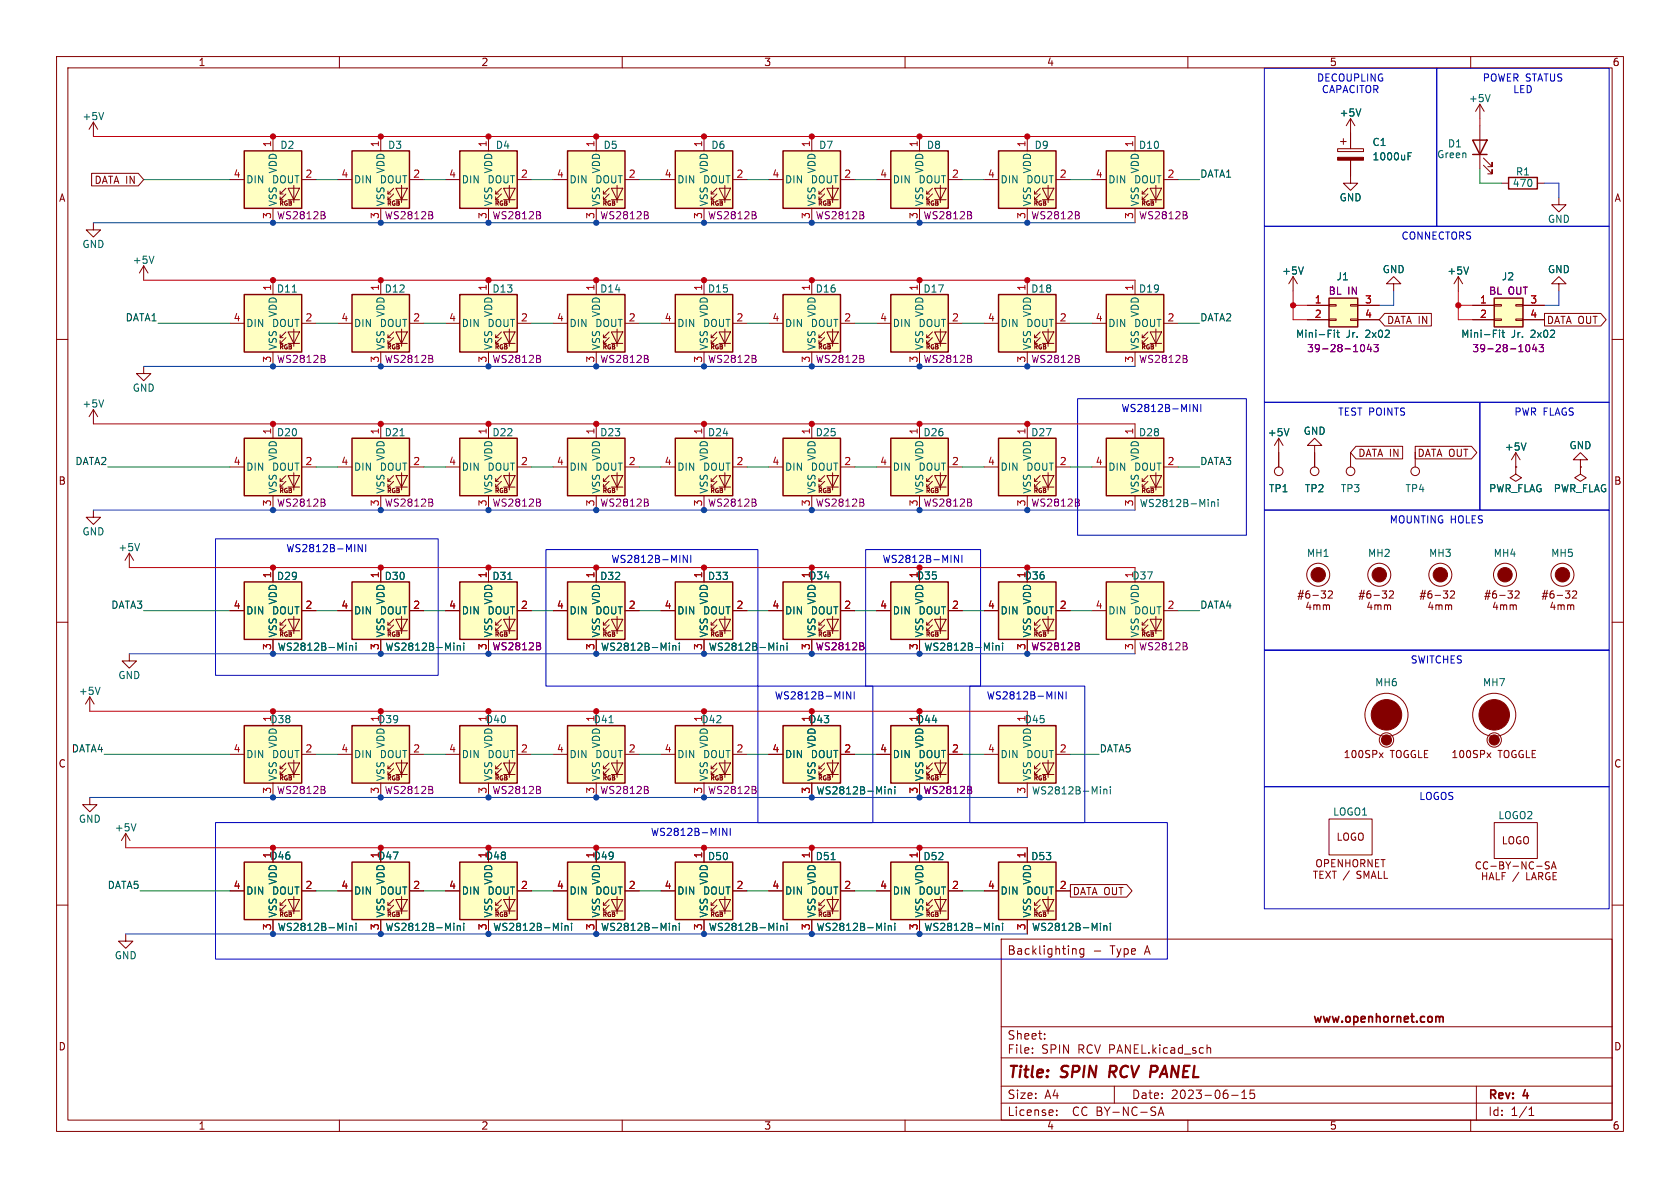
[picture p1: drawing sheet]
<svg xmlns="http://www.w3.org/2000/svg" width="297mm" height="210mm" viewBox="0 0 297 210" stroke-linecap="round" stroke-linejoin="round" font-family="sans-serif">
<defs><g id="words">
<g font-size="2.8" fill="#840000">
<text x="178" y="191">Title:</text>
<text x="187.5" y="191">SPIN</text>
<text x="196.5" y="191">RCV PANEL</text>
</g>
<g font-size="2.1" fill="#840000">
<text x="178" y="168.9">Backlighting</text>
<text x="196.2" y="168.9">Type</text>
<text x="202.3" y="168.9">A</text>
<text x="178" y="183.9">Sheet:</text>
<text x="232" y="181.1">www.openhornet.com</text>
<text x="178" y="186.4">File:</text>
<text x="184" y="186.4">SPIN</text>
<text x="190.4" y="186.4">RCV PANEL.kicad_sch</text>
<text x="178" y="197.4">License:</text>
<text x="178" y="194.4">Size:</text>
<text x="184.6" y="194.4">A4</text>
<text x="189.5" y="197.4">CC BY-NC-SA</text>
<text x="200" y="194.4">Date:</text>
<text x="206.9" y="194.4">2023-06-15</text>
<text x="263" y="194.6">Rev:</text>
<text x="263" y="197.4">Id:</text>
<text x="267" y="197.4">1/1</text>
<text x="269.2" y="194.6">4</text>
</g>
<g font-size="1.8" fill="#840000">
<text x="35" y="11.8">1</text>
<text x="85" y="11.8">2</text>
<text x="135" y="11.8">3</text>
<text x="185" y="11.8">4</text>
<text x="235" y="11.8">5</text>
<text x="285" y="11.8">6</text>
<text x="10.4" y="35.8">A</text>
<text x="16.7" y="32.7">DATA IN</text>
<text x="285.4" y="35.8">A</text>
<text x="245.1" y="57.4">DATA IN</text>
<text x="273.4" y="57.4">DATA OUT</text>
<text x="240" y="80.9">DATA IN</text>
<text x="250.5" y="80.9">DATA OUT</text>
<text x="10.3" y="85.8">B</text>
<text x="285.3" y="85.8">B</text>
<text x="226.4" y="107">#6-32</text>
<text x="234" y="107">4mm#6-32</text>
<text x="244.8" y="107">4mm#6-32</text>
<text x="255.6" y="107">4mm#6-32</text>
<text x="267" y="107">4mm</text>
<text x="269.6" y="107">#6-32</text>
<text x="277.2" y="107">4mm</text>
<text x="10.3" y="135.8">C</text>
<text x="237.5" y="134.2">100SPx</text>
<text x="245.7" y="134.2">TOGGLE</text>
<text x="256.5" y="134.2">100SPx</text>
<text x="264.8" y="134.2">TOGGLE</text>
<text x="285.3" y="135.8">C</text>
<text x="236.2" y="148.8">LOGO</text>
<text x="265.4" y="149.4">LOGO</text>
<text x="260.6" y="153.9">CC-BY-NC-SA</text>
<text x="261.2" y="155.8">HALF /</text>
<text x="269.3" y="155.8">LARGE</text>
<text x="189.5" y="158.4">DATA OUT</text>
<text x="10.3" y="185.8">D</text>
<text x="285.3" y="185.8">D</text>
<text x="35" y="199.8">1</text>
<text x="85" y="199.8">2</text>
<text x="135" y="199.8">3</text>
<text x="185" y="199.8">4</text>
<text x="235" y="199.8">5</text>
<text x="285" y="199.8">6</text>
</g>
<g font-size="1.8" fill="#0000c2">
<text x="232.8" y="14.7">DECOUPLING</text>
<text x="233.6" y="16.7">CAPACITOR</text>
<text x="262.1" y="14.7">POWER STATUS</text>
<text x="267.5" y="16.7">LED</text>
<text x="247.7" y="42.6">CONNECTORS</text>
<text x="198.2" y="73.1">WS2812B-MINI</text>
<text x="236.5" y="73.7">TEST POINTS</text>
<text x="267.7" y="73.7">PWR FLAGS</text>
<text x="245.6" y="92.8">MOUNTING HOLES</text>
<text x="50.6" y="97.9">WS2812B-MINI</text>
<text x="108" y="99.8">WS2812B-MINI</text>
<text x="156" y="99.8">WS2812B-MINI</text>
<text x="249.3" y="117.5">SWITCHES</text>
<text x="136.9" y="123.9">WS2812B-MINI</text>
<text x="174.4" y="123.9">WS2812B-MINI</text>
<text x="250.9" y="141.7">LOGOS</text>
<text x="115" y="148">WS2812B-MINI</text>
</g>
<g font-size="1.8" fill="#006464">
<text x="14.5" y="21.4">+5V</text>
<text x="236.8" y="20.8">+5V</text>
<text x="259.6" y="18.2">+5V</text>
<text x="49.5" y="26.5">D2</text>
<text x="68.5" y="26.5">D3</text>
<text x="87.6" y="26.5">D4</text>
<text x="106.6" y="26.5">D5</text>
<text x="125.7" y="26.5">D6</text>
<text x="144.7" y="26.5">D7</text>
<text x="163.8" y="26.5">D8</text>
<text x="182.8" y="26.5">D9</text>
<text x="201.3" y="26.5">D10</text>
<text x="242.6" y="26">C1</text>
<text x="242.6" y="28.5">1000uF</text>
<text x="254" y="28.1">Green</text>
<text x="255.9" y="26.2">D1</text>
<text x="43.4" y="32.6">DIN</text>
<text x="48.1" y="32.6">DOUT</text>
<text x="49.1" y="30.7" transform="rotate(-90 49.1 30.7)">VDD</text>
<text x="62.5" y="32.6">DIN</text>
<text x="67.1" y="32.6">DOUT</text>
<text x="68.1" y="30.7" transform="rotate(-90 68.1 30.7)">VDD</text>
<text x="81.5" y="32.6">DIN</text>
<text x="86.2" y="32.6">DOUT</text>
<text x="87.2" y="30.7" transform="rotate(-90 87.2 30.7)">VDD</text>
<text x="100.6" y="32.6">DIN</text>
<text x="105.2" y="32.6">DOUT</text>
<text x="106.2" y="30.7" transform="rotate(-90 106.2 30.7)">VDD</text>
<text x="119.6" y="32.6">DIN</text>
<text x="124.3" y="32.6">DOUT</text>
<text x="125.3" y="30.7" transform="rotate(-90 125.3 30.7)">VDD</text>
<text x="138.7" y="32.6">DIN</text>
<text x="143.3" y="32.6">DOUT</text>
<text x="144.3" y="30.7" transform="rotate(-90 144.3 30.7)">VDD</text>
<text x="157.7" y="32.6">DIN</text>
<text x="162.4" y="32.6">DOUT</text>
<text x="163.4" y="30.7" transform="rotate(-90 163.4 30.7)">VDD</text>
<text x="176.8" y="32.6">DIN</text>
<text x="181.4" y="32.6">DOUT</text>
<text x="182.4" y="30.7" transform="rotate(-90 182.4 30.7)">VDD</text>
<text x="195.8" y="32.6">DIN</text>
<text x="200.5" y="32.6">DOUT</text>
<text x="201.5" y="30.7" transform="rotate(-90 201.5 30.7)">VDD</text>
<text x="236.8" y="35.8">GND</text>
<text x="267.4" y="33.2">470</text>
<text x="267.9" y="31.2">R1</text>
<text x="49.1" y="36.6" transform="rotate(-90 49.1 36.6)">VSS</text>
<text x="68.1" y="36.6" transform="rotate(-90 68.1 36.6)">VSS</text>
<text x="87.2" y="36.6" transform="rotate(-90 87.2 36.6)">VSS</text>
<text x="106.2" y="36.6" transform="rotate(-90 106.2 36.6)">VSS</text>
<text x="125.3" y="36.6" transform="rotate(-90 125.3 36.6)">VSS</text>
<text x="144.3" y="36.6" transform="rotate(-90 144.3 36.6)">VSS</text>
<text x="163.4" y="36.6" transform="rotate(-90 163.4 36.6)">VSS</text>
<text x="182.4" y="36.6" transform="rotate(-90 182.4 36.6)">VSS</text>
<text x="201.5" y="36.6" transform="rotate(-90 201.5 36.6)">VSS</text>
<text x="273.6" y="39.6">GND</text>
<text x="14.5" y="44">GND</text>
<text x="23.4" y="46.8">+5V</text>
<text x="48.9" y="51.9">D11</text>
<text x="67.9" y="51.9">D12</text>
<text x="87" y="51.9">D13</text>
<text x="106" y="51.9">D14</text>
<text x="125.1" y="51.9">D15</text>
<text x="144.1" y="51.9">D16</text>
<text x="163.2" y="51.9">D17</text>
<text x="182.2" y="51.9">D18</text>
<text x="201.3" y="51.9">D19</text>
<text x="226.6" y="48.7">+5V</text>
<text x="236.2" y="49.7">J1</text>
<text x="244.4" y="48.5">GND</text>
<text x="255.8" y="48.7">+5V</text>
<text x="265.4" y="49.7">J2</text>
<text x="273.6" y="48.5">GND</text>
<text x="43.4" y="58">DIN</text>
<text x="48.1" y="58">DOUT</text>
<text x="49.1" y="56.1" transform="rotate(-90 49.1 56.1)">VDD</text>
<text x="62.5" y="58">DIN</text>
<text x="67.1" y="58">DOUT</text>
<text x="68.1" y="56.1" transform="rotate(-90 68.1 56.1)">VDD</text>
<text x="81.5" y="58">DIN</text>
<text x="86.2" y="58">DOUT</text>
<text x="87.2" y="56.1" transform="rotate(-90 87.2 56.1)">VDD</text>
<text x="100.6" y="58">DIN</text>
<text x="105.2" y="58">DOUT</text>
<text x="106.2" y="56.1" transform="rotate(-90 106.2 56.1)">VDD</text>
<text x="119.6" y="58">DIN</text>
<text x="124.3" y="58">DOUT</text>
<text x="125.3" y="56.1" transform="rotate(-90 125.3 56.1)">VDD</text>
<text x="138.7" y="58">DIN</text>
<text x="143.3" y="58">DOUT</text>
<text x="144.3" y="56.1" transform="rotate(-90 144.3 56.1)">VDD</text>
<text x="157.7" y="58">DIN</text>
<text x="162.4" y="58">DOUT</text>
<text x="163.4" y="56.1" transform="rotate(-90 163.4 56.1)">VDD</text>
<text x="176.8" y="58">DIN</text>
<text x="181.4" y="58">DOUT</text>
<text x="182.4" y="56.1" transform="rotate(-90 182.4 56.1)">VDD</text>
<text x="195.8" y="58">DIN</text>
<text x="200.5" y="58">DOUT</text>
<text x="201.5" y="56.1" transform="rotate(-90 201.5 56.1)">VDD</text>
<text x="229.1" y="59.9">Mini-Fit</text>
<text x="237.9" y="59.9">Jr.</text>
<text x="241.4" y="59.9">2x02</text>
<text x="258.3" y="59.9">Mini-Fit</text>
<text x="267.2" y="59.9">Jr.</text>
<text x="270.6" y="59.9">2x02</text>
<text x="49.1" y="62" transform="rotate(-90 49.1 62)">VSS</text>
<text x="68.1" y="62" transform="rotate(-90 68.1 62)">VSS</text>
<text x="87.2" y="62" transform="rotate(-90 87.2 62)">VSS</text>
<text x="106.2" y="62" transform="rotate(-90 106.2 62)">VSS</text>
<text x="125.3" y="62" transform="rotate(-90 125.3 62)">VSS</text>
<text x="144.3" y="62" transform="rotate(-90 144.3 62)">VSS</text>
<text x="163.4" y="62" transform="rotate(-90 163.4 62)">VSS</text>
<text x="182.4" y="62" transform="rotate(-90 182.4 62)">VSS</text>
<text x="201.5" y="62" transform="rotate(-90 201.5 62)">VSS</text>
<text x="23.4" y="69.4">GND</text>
<text x="14.5" y="72.2">+5V</text>
<text x="48.9" y="77.3">D20</text>
<text x="67.9" y="77.3">D21</text>
<text x="87" y="77.3">D22</text>
<text x="106" y="77.3">D23</text>
<text x="125.1" y="77.3">D24</text>
<text x="144.1" y="77.3">D25</text>
<text x="163.2" y="77.3">D26</text>
<text x="182.2" y="77.3">D27</text>
<text x="201.3" y="77.3">D28</text>
<text x="224.1" y="77.3">+5V</text>
<text x="230.4" y="77">GND</text>
<text x="43.4" y="83.4">DIN</text>
<text x="48.1" y="83.4">DOUT</text>
<text x="49.1" y="81.5" transform="rotate(-90 49.1 81.5)">VDD</text>
<text x="62.5" y="83.4">DIN</text>
<text x="67.1" y="83.4">DOUT</text>
<text x="68.1" y="81.5" transform="rotate(-90 68.1 81.5)">VDD</text>
<text x="81.5" y="83.4">DIN</text>
<text x="86.2" y="83.4">DOUT</text>
<text x="87.2" y="81.5" transform="rotate(-90 87.2 81.5)">VDD</text>
<text x="100.6" y="83.4">DIN</text>
<text x="105.2" y="83.4">DOUT</text>
<text x="106.2" y="81.5" transform="rotate(-90 106.2 81.5)">VDD</text>
<text x="119.6" y="83.4">DIN</text>
<text x="124.3" y="83.4">DOUT</text>
<text x="125.3" y="81.5" transform="rotate(-90 125.3 81.5)">VDD</text>
<text x="138.7" y="83.4">DIN</text>
<text x="143.3" y="83.4">DOUT</text>
<text x="144.3" y="81.5" transform="rotate(-90 144.3 81.5)">VDD</text>
<text x="157.7" y="83.4">DIN</text>
<text x="162.4" y="83.4">DOUT</text>
<text x="163.4" y="81.5" transform="rotate(-90 163.4 81.5)">VDD</text>
<text x="176.8" y="83.4">DIN</text>
<text x="181.4" y="83.4">DOUT</text>
<text x="182.4" y="81.5" transform="rotate(-90 182.4 81.5)">VDD</text>
<text x="195.8" y="83.4">DIN</text>
<text x="200.5" y="83.4">DOUT</text>
<text x="201.5" y="81.5" transform="rotate(-90 201.5 81.5)">VDD</text>
<text x="266" y="79.8">+5V</text>
<text x="277.4" y="79.6">GND</text>
<text x="49.1" y="87.4" transform="rotate(-90 49.1 87.4)">VSS</text>
<text x="68.1" y="87.4" transform="rotate(-90 68.1 87.4)">VSS</text>
<text x="87.2" y="87.4" transform="rotate(-90 87.2 87.4)">VSS</text>
<text x="106.2" y="87.4" transform="rotate(-90 106.2 87.4)">VSS</text>
<text x="125.3" y="87.4" transform="rotate(-90 125.3 87.4)">VSS</text>
<text x="144.3" y="87.4" transform="rotate(-90 144.3 87.4)">VSS</text>
<text x="163.4" y="87.4" transform="rotate(-90 163.4 87.4)">VSS</text>
<text x="182.4" y="87.4" transform="rotate(-90 182.4 87.4)">VSS</text>
<text x="201.4" y="89.8">WS2812B-Mini</text>
<text x="201.5" y="87.4" transform="rotate(-90 201.5 87.4)">VSS</text>
<text x="224.3" y="87.2">TP1</text>
<text x="230.6" y="87.2">TP2</text>
<text x="237" y="87.2">TP3</text>
<text x="248.4" y="87.2">TP4</text>
<text x="263.2" y="87.2">PWR_FLAG</text>
<text x="274.6" y="87.2">PWR_FLAG</text>
<text x="14.5" y="94.8">GND</text>
<text x="20.9" y="97.6">+5V</text>
<text x="231" y="98.6">MH1</text>
<text x="241.8" y="98.6">MH2</text>
<text x="252.6" y="98.6">MH3</text>
<text x="264" y="98.6">MH4</text>
<text x="274.2" y="98.6">MH5</text>
<text x="48.9" y="102.7">D29</text>
<text x="49.1" y="106.9" transform="rotate(-90 49.1 106.9)">VDD</text>
<text x="67.9" y="102.7">D30</text>
<text x="68.1" y="106.9" transform="rotate(-90 68.1 106.9)">VDD</text>
<text x="87" y="102.7">D31</text>
<text x="87.2" y="106.9" transform="rotate(-90 87.2 106.9)">VDD</text>
<text x="106" y="102.7">D32</text>
<text x="106.2" y="106.9" transform="rotate(-90 106.2 106.9)">VDD</text>
<text x="125.1" y="102.7">D33</text>
<text x="125.3" y="106.9" transform="rotate(-90 125.3 106.9)">VDD</text>
<text x="143" y="102.6">D34</text>
<text x="144.3" y="106.9" transform="rotate(-90 144.3 106.9)">VDD</text>
<text x="162" y="102.6">D35</text>
<text x="163.4" y="106.9" transform="rotate(-90 163.4 106.9)">VDD</text>
<text x="181.1" y="102.6">D36</text>
<text x="182.4" y="106.9" transform="rotate(-90 182.4 106.9)">VDD</text>
<text x="200.1" y="102.6">D37</text>
<text x="200.4" y="102.3" transform="rotate(-90 200.4 102.3)">1</text>
<text x="201.5" y="106.9" transform="rotate(-90 201.5 106.9)">VDD</text>
<text x="43.4" y="108.8">DIN</text>
<text x="48.1" y="108.8">DOUT</text>
<text x="49.1" y="112.8" transform="rotate(-90 49.1 112.8)">VSS</text>
<text x="62.5" y="108.8">DIN</text>
<text x="67.1" y="108.8">DOUT</text>
<text x="68.1" y="112.8" transform="rotate(-90 68.1 112.8)">VSS</text>
<text x="81.5" y="108.8">DIN</text>
<text x="86.2" y="108.8">DOUT</text>
<text x="87.2" y="112.8" transform="rotate(-90 87.2 112.8)">VSS</text>
<text x="100.6" y="108.8">DIN</text>
<text x="105.2" y="108.8">DOUT</text>
<text x="106.2" y="112.8" transform="rotate(-90 106.2 112.8)">VSS</text>
<text x="119.6" y="108.8">DIN</text>
<text x="124.3" y="108.8">DOUT</text>
<text x="125.3" y="112.8" transform="rotate(-90 125.3 112.8)">VSS</text>
<text x="138.7" y="108.8">DIN</text>
<text x="143.3" y="108.8">DOUT</text>
<text x="144.3" y="112.8" transform="rotate(-90 144.3 112.8)">VSS</text>
<text x="157.7" y="108.8">DIN</text>
<text x="162.4" y="108.8">DOUT</text>
<text x="163.4" y="112.8" transform="rotate(-90 163.4 112.8)">VSS</text>
<text x="176.8" y="108.8">DIN</text>
<text x="181.4" y="108.8">DOUT</text>
<text x="182.4" y="112.8" transform="rotate(-90 182.4 112.8)">VSS</text>
<text x="195.8" y="108.8">DIN</text>
<text x="200.5" y="108.8">DOUT</text>
<text x="201.5" y="112.8" transform="rotate(-90 201.5 112.8)">VSS</text>
<text x="49" y="115.2">WS2812B-Mini</text>
<text x="68.1" y="115.2">WS2812B-Mini</text>
<text x="106.2" y="115.2">WS2812B-Mini</text>
<text x="125.2" y="115.2">WS2812B-Mini</text>
<text x="163.3" y="115.2">WS2812B-Mini</text>
<text x="13.9" y="123">+5V</text>
<text x="20.9" y="120.2">GND</text>
<text x="243.1" y="121.5">MH6</text>
<text x="262.1" y="121.5">MH7</text>
<text x="47.7" y="128">D38</text>
<text x="48" y="127.7" transform="rotate(-90 48 127.7)">1</text>
<text x="66.8" y="128">D39</text>
<text x="67.1" y="127.7" transform="rotate(-90 67.1 127.7)">1</text>
<text x="85.8" y="128">D40</text>
<text x="86.1" y="127.7" transform="rotate(-90 86.1 127.7)">1</text>
<text x="104.9" y="128">D41</text>
<text x="105.2" y="127.7" transform="rotate(-90 105.2 127.7)">1</text>
<text x="123.9" y="128">D42</text>
<text x="124.2" y="127.7" transform="rotate(-90 124.2 127.7)">1</text>
<text x="143" y="128">D43</text>
<text x="162" y="128">D44</text>
<text x="181.1" y="128">D45</text>
<text x="181.4" y="127.7" transform="rotate(-90 181.4 127.7)">1</text>
<text x="43.4" y="134.2">DIN</text>
<text x="48.1" y="134.2">DOUT</text>
<text x="49.1" y="132.3" transform="rotate(-90 49.1 132.3)">VDD</text>
<text x="62.5" y="134.2">DIN</text>
<text x="67.1" y="134.2">DOUT</text>
<text x="68.1" y="132.3" transform="rotate(-90 68.1 132.3)">VDD</text>
<text x="81.5" y="134.2">DIN</text>
<text x="86.2" y="134.2">DOUT</text>
<text x="87.2" y="132.3" transform="rotate(-90 87.2 132.3)">VDD</text>
<text x="100.6" y="134.2">DIN</text>
<text x="105.2" y="134.2">DOUT</text>
<text x="106.2" y="132.3" transform="rotate(-90 106.2 132.3)">VDD</text>
<text x="119.6" y="134.2">DIN</text>
<text x="124.3" y="134.2">DOUT</text>
<text x="125.3" y="132.3" transform="rotate(-90 125.3 132.3)">VDD</text>
<text x="138.7" y="134.2">DIN</text>
<text x="143.3" y="134.2">DOUT</text>
<text x="144.3" y="132.3" transform="rotate(-90 144.3 132.3)">VDD</text>
<text x="157.7" y="134.2">DIN</text>
<text x="162.4" y="134.2">DOUT</text>
<text x="163.4" y="132.3" transform="rotate(-90 163.4 132.3)">VDD</text>
<text x="176.8" y="134.2">DIN</text>
<text x="181.4" y="134.2">DOUT</text>
<text x="182.4" y="132.3" transform="rotate(-90 182.4 132.3)">VDD</text>
<text x="49.1" y="138.2" transform="rotate(-90 49.1 138.2)">VSS</text>
<text x="68.1" y="138.2" transform="rotate(-90 68.1 138.2)">VSS</text>
<text x="87.2" y="138.2" transform="rotate(-90 87.2 138.2)">VSS</text>
<text x="106.2" y="138.2" transform="rotate(-90 106.2 138.2)">VSS</text>
<text x="125.3" y="138.2" transform="rotate(-90 125.3 138.2)">VSS</text>
<text x="144.3" y="140.6">WS2812B-Mini</text>
<text x="144.3" y="138.2" transform="rotate(-90 144.3 138.2)">VSS</text>
<text x="163.4" y="138.2" transform="rotate(-90 163.4 138.2)">VSS</text>
<text x="182.4" y="140.6">WS2812B-Mini</text>
<text x="182.4" y="138.2" transform="rotate(-90 182.4 138.2)">VSS</text>
<text x="13.9" y="145.6">GND</text>
<text x="20.2" y="147.1">+5V</text>
<text x="235.6" y="144.3">LOGO1</text>
<text x="264.8" y="145">LOGO2</text>
<text x="47.7" y="152.1">D46</text>
<text x="66.8" y="152.1">D47</text>
<text x="85.8" y="152.1">D48</text>
<text x="104.9" y="152.1">D49</text>
<text x="125.1" y="152.2">D50</text>
<text x="144.1" y="152.2">D51</text>
<text x="163.2" y="152.2">D52</text>
<text x="182.2" y="152.2">D53</text>
<text x="43.4" y="158.3">DIN</text>
<text x="48.1" y="158.3">DOUT</text>
<text x="49.1" y="156.4" transform="rotate(-90 49.1 156.4)">VDD</text>
<text x="62.5" y="158.3">DIN</text>
<text x="67.1" y="158.3">DOUT</text>
<text x="68.1" y="156.4" transform="rotate(-90 68.1 156.4)">VDD</text>
<text x="81.5" y="158.3">DIN</text>
<text x="86.2" y="158.3">DOUT</text>
<text x="87.2" y="156.4" transform="rotate(-90 87.2 156.4)">VDD</text>
<text x="100.6" y="158.3">DIN</text>
<text x="105.2" y="158.3">DOUT</text>
<text x="106.2" y="156.4" transform="rotate(-90 106.2 156.4)">VDD</text>
<text x="119.6" y="158.3">DIN</text>
<text x="124.3" y="158.3">DOUT</text>
<text x="125.3" y="156.4" transform="rotate(-90 125.3 156.4)">VDD</text>
<text x="138.7" y="158.3">DIN</text>
<text x="143.3" y="158.3">DOUT</text>
<text x="144.3" y="156.4" transform="rotate(-90 144.3 156.4)">VDD</text>
<text x="157.7" y="158.3">DIN</text>
<text x="162.4" y="158.3">DOUT</text>
<text x="163.4" y="156.4" transform="rotate(-90 163.4 156.4)">VDD</text>
<text x="176.8" y="158.3">DIN</text>
<text x="181.4" y="158.3">DOUT</text>
<text x="182.4" y="156.4" transform="rotate(-90 182.4 156.4)">VDD</text>
<text x="49" y="164.7">WS2812B-Mini</text>
<text x="49.1" y="162.3" transform="rotate(-90 49.1 162.3)">VSS</text>
<text x="68.1" y="164.7">WS2812B-Mini</text>
<text x="68.1" y="162.3" transform="rotate(-90 68.1 162.3)">VSS</text>
<text x="87.1" y="164.7">WS2812B-Mini</text>
<text x="87.2" y="162.3" transform="rotate(-90 87.2 162.3)">VSS</text>
<text x="106.2" y="164.7">WS2812B-Mini</text>
<text x="106.2" y="162.3" transform="rotate(-90 106.2 162.3)">VSS</text>
<text x="125.2" y="164.7">WS2812B-Mini</text>
<text x="125.3" y="162.3" transform="rotate(-90 125.3 162.3)">VSS</text>
<text x="144.3" y="164.7">WS2812B-Mini</text>
<text x="144.3" y="162.3" transform="rotate(-90 144.3 162.3)">VSS</text>
<text x="163.3" y="164.7">WS2812B-Mini</text>
<text x="163.4" y="162.3" transform="rotate(-90 163.4 162.3)">VSS</text>
<text x="182.4" y="164.7">WS2812B-Mini</text>
<text x="182.4" y="162.3" transform="rotate(-90 182.4 162.3)">VSS</text>
<text x="20.2" y="169.7">GND</text>
</g>
<g font-size="1.8" fill="#a90000">
<text x="48" y="26.1" transform="rotate(-90 48 26.1)">1</text>
<text x="67.1" y="26.1" transform="rotate(-90 67.1 26.1)">1</text>
<text x="86.1" y="26.1" transform="rotate(-90 86.1 26.1)">1</text>
<text x="105.2" y="26.1" transform="rotate(-90 105.2 26.1)">1</text>
<text x="124.2" y="26.1" transform="rotate(-90 124.2 26.1)">1</text>
<text x="143.3" y="26.1" transform="rotate(-90 143.3 26.1)">1</text>
<text x="162.3" y="26.1" transform="rotate(-90 162.3 26.1)">1</text>
<text x="181.4" y="26.1" transform="rotate(-90 181.4 26.1)">1</text>
<text x="200.4" y="26.1" transform="rotate(-90 200.4 26.1)">1</text>
<text x="41.2" y="31.5">4</text>
<text x="53.9" y="31.5">2</text>
<text x="60.3" y="31.5">4</text>
<text x="73" y="31.5">2</text>
<text x="79.3" y="31.5">4</text>
<text x="92" y="31.5">2</text>
<text x="98.4" y="31.5">4</text>
<text x="111.1" y="31.5">2</text>
<text x="117.4" y="31.5">4</text>
<text x="130.1" y="31.5">2</text>
<text x="136.5" y="31.5">4</text>
<text x="149.2" y="31.5">2</text>
<text x="155.5" y="31.5">4</text>
<text x="168.2" y="31.5">2</text>
<text x="174.6" y="31.5">4</text>
<text x="187.3" y="31.5">2</text>
<text x="193.6" y="31.5">4</text>
<text x="206.3" y="31.5">2</text>
<text x="48" y="38.8" transform="rotate(-90 48 38.8)">3</text>
<text x="67.1" y="38.8" transform="rotate(-90 67.1 38.8)">3</text>
<text x="86.1" y="38.8" transform="rotate(-90 86.1 38.8)">3</text>
<text x="105.2" y="38.8" transform="rotate(-90 105.2 38.8)">3</text>
<text x="124.2" y="38.8" transform="rotate(-90 124.2 38.8)">3</text>
<text x="143.3" y="38.8" transform="rotate(-90 143.3 38.8)">3</text>
<text x="162.3" y="38.8" transform="rotate(-90 162.3 38.8)">3</text>
<text x="181.4" y="38.8" transform="rotate(-90 181.4 38.8)">3</text>
<text x="200.4" y="38.8" transform="rotate(-90 200.4 38.8)">3</text>
<text x="48" y="51.5" transform="rotate(-90 48 51.5)">1</text>
<text x="67.1" y="51.5" transform="rotate(-90 67.1 51.5)">1</text>
<text x="86.1" y="51.5" transform="rotate(-90 86.1 51.5)">1</text>
<text x="105.2" y="51.5" transform="rotate(-90 105.2 51.5)">1</text>
<text x="124.2" y="51.5" transform="rotate(-90 124.2 51.5)">1</text>
<text x="143.3" y="51.5" transform="rotate(-90 143.3 51.5)">1</text>
<text x="162.3" y="51.5" transform="rotate(-90 162.3 51.5)">1</text>
<text x="181.4" y="51.5" transform="rotate(-90 181.4 51.5)">1</text>
<text x="200.4" y="51.5" transform="rotate(-90 200.4 51.5)">1</text>
<text x="232.4" y="53.7">1</text>
<text x="241.3" y="53.7">3</text>
<text x="261.6" y="53.7">1</text>
<text x="270.5" y="53.7">3</text>
<text x="41.2" y="56.9">4</text>
<text x="53.9" y="56.9">2</text>
<text x="60.3" y="56.9">4</text>
<text x="73" y="56.9">2</text>
<text x="79.3" y="56.9">4</text>
<text x="92" y="56.9">2</text>
<text x="98.4" y="56.9">4</text>
<text x="111.1" y="56.9">2</text>
<text x="117.4" y="56.9">4</text>
<text x="130.1" y="56.9">2</text>
<text x="136.5" y="56.9">4</text>
<text x="149.2" y="56.9">2</text>
<text x="155.5" y="56.9">4</text>
<text x="168.2" y="56.9">2</text>
<text x="174.6" y="56.9">4</text>
<text x="187.3" y="56.9">2</text>
<text x="193.6" y="56.9">4</text>
<text x="206.3" y="56.9">2</text>
<text x="232.4" y="56.3">2</text>
<text x="241.3" y="56.3">4</text>
<text x="261.6" y="56.3">2</text>
<text x="270.5" y="56.3">4</text>
<text x="48" y="64.2" transform="rotate(-90 48 64.2)">3</text>
<text x="67.1" y="64.2" transform="rotate(-90 67.1 64.2)">3</text>
<text x="86.1" y="64.2" transform="rotate(-90 86.1 64.2)">3</text>
<text x="105.2" y="64.2" transform="rotate(-90 105.2 64.2)">3</text>
<text x="124.2" y="64.2" transform="rotate(-90 124.2 64.2)">3</text>
<text x="143.3" y="64.2" transform="rotate(-90 143.3 64.2)">3</text>
<text x="162.3" y="64.2" transform="rotate(-90 162.3 64.2)">3</text>
<text x="181.4" y="64.2" transform="rotate(-90 181.4 64.2)">3</text>
<text x="200.4" y="64.2" transform="rotate(-90 200.4 64.2)">3</text>
<text x="48" y="76.9" transform="rotate(-90 48 76.9)">1</text>
<text x="67.1" y="76.9" transform="rotate(-90 67.1 76.9)">1</text>
<text x="86.1" y="76.9" transform="rotate(-90 86.1 76.9)">1</text>
<text x="105.2" y="76.9" transform="rotate(-90 105.2 76.9)">1</text>
<text x="124.2" y="76.9" transform="rotate(-90 124.2 76.9)">1</text>
<text x="143.3" y="76.9" transform="rotate(-90 143.3 76.9)">1</text>
<text x="162.3" y="76.9" transform="rotate(-90 162.3 76.9)">1</text>
<text x="181.4" y="76.9" transform="rotate(-90 181.4 76.9)">1</text>
<text x="200.4" y="76.9" transform="rotate(-90 200.4 76.9)">1</text>
<text x="41.2" y="82.3">4</text>
<text x="53.9" y="82.3">2</text>
<text x="60.3" y="82.3">4</text>
<text x="73" y="82.3">2</text>
<text x="79.3" y="82.3">4</text>
<text x="92" y="82.3">2</text>
<text x="98.4" y="82.3">4</text>
<text x="111.1" y="82.3">2</text>
<text x="117.4" y="82.3">4</text>
<text x="130.1" y="82.3">2</text>
<text x="136.5" y="82.3">4</text>
<text x="149.2" y="82.3">2</text>
<text x="155.5" y="82.3">4</text>
<text x="168.2" y="82.3">2</text>
<text x="174.6" y="82.3">4</text>
<text x="187.3" y="82.3">2</text>
<text x="193.6" y="82.3">4</text>
<text x="206.3" y="82.3">2</text>
<text x="48" y="89.6" transform="rotate(-90 48 89.6)">3</text>
<text x="67.1" y="89.6" transform="rotate(-90 67.1 89.6)">3</text>
<text x="86.1" y="89.6" transform="rotate(-90 86.1 89.6)">3</text>
<text x="105.2" y="89.6" transform="rotate(-90 105.2 89.6)">3</text>
<text x="124.2" y="89.6" transform="rotate(-90 124.2 89.6)">3</text>
<text x="143.3" y="89.6" transform="rotate(-90 143.3 89.6)">3</text>
<text x="162.3" y="89.6" transform="rotate(-90 162.3 89.6)">3</text>
<text x="181.4" y="89.6" transform="rotate(-90 181.4 89.6)">3</text>
<text x="200.4" y="89.6" transform="rotate(-90 200.4 89.6)">3</text>
<text x="41.2" y="107.7">4</text>
<text x="48" y="102.3" transform="rotate(-90 48 102.3)">1</text>
<text x="53.9" y="107.7">2</text>
<text x="60.3" y="107.7">4</text>
<text x="67.1" y="102.3" transform="rotate(-90 67.1 102.3)">1</text>
<text x="73" y="107.7">2</text>
<text x="79.3" y="107.7">4</text>
<text x="86.1" y="102.3" transform="rotate(-90 86.1 102.3)">1</text>
<text x="92" y="107.7">2</text>
<text x="98.4" y="107.7">4</text>
<text x="105.2" y="102.3" transform="rotate(-90 105.2 102.3)">1</text>
<text x="111.1" y="107.7">2</text>
<text x="117.4" y="107.7">4</text>
<text x="124.2" y="102.3" transform="rotate(-90 124.2 102.3)">1</text>
<text x="130.1" y="107.7">2</text>
<text x="136.5" y="107.7">4</text>
<text x="143.3" y="102.3" transform="rotate(-90 143.3 102.3)">1</text>
<text x="149.2" y="107.7">2</text>
<text x="155.5" y="107.7">4</text>
<text x="162.3" y="102.3" transform="rotate(-90 162.3 102.3)">1</text>
<text x="168.2" y="107.7">2</text>
<text x="174.6" y="107.7">4</text>
<text x="181.4" y="102.3" transform="rotate(-90 181.4 102.3)">1</text>
<text x="187.3" y="107.7">2</text>
<text x="193.6" y="107.7">4</text>
<text x="206.3" y="107.7">2</text>
<text x="48" y="115" transform="rotate(-90 48 115)">3</text>
<text x="67.1" y="115" transform="rotate(-90 67.1 115)">3</text>
<text x="86.1" y="115" transform="rotate(-90 86.1 115)">3</text>
<text x="105.2" y="115" transform="rotate(-90 105.2 115)">3</text>
<text x="124.2" y="115" transform="rotate(-90 124.2 115)">3</text>
<text x="143.3" y="115" transform="rotate(-90 143.3 115)">3</text>
<text x="162.3" y="115" transform="rotate(-90 162.3 115)">3</text>
<text x="181.4" y="115" transform="rotate(-90 181.4 115)">3</text>
<text x="200.4" y="115" transform="rotate(-90 200.4 115)">3</text>
<text x="143.3" y="127.7" transform="rotate(-90 143.3 127.7)">1</text>
<text x="162.3" y="127.7" transform="rotate(-90 162.3 127.7)">1</text>
<text x="41.2" y="133.1">4</text>
<text x="53.9" y="133.1">2</text>
<text x="60.3" y="133.1">4</text>
<text x="73" y="133.1">2</text>
<text x="79.3" y="133.1">4</text>
<text x="92" y="133.1">2</text>
<text x="98.4" y="133.1">4</text>
<text x="111.1" y="133.1">2</text>
<text x="117.4" y="133.1">4</text>
<text x="130.1" y="133.1">2</text>
<text x="136.5" y="133.1">4</text>
<text x="149.2" y="133.1">2</text>
<text x="155.5" y="133.1">4</text>
<text x="168.2" y="133.1">2</text>
<text x="174.6" y="133.1">4</text>
<text x="187.3" y="133.1">2</text>
<text x="48" y="140.4" transform="rotate(-90 48 140.4)">3</text>
<text x="67.1" y="140.4" transform="rotate(-90 67.1 140.4)">3</text>
<text x="86.1" y="140.4" transform="rotate(-90 86.1 140.4)">3</text>
<text x="105.2" y="140.4" transform="rotate(-90 105.2 140.4)">3</text>
<text x="124.2" y="140.4" transform="rotate(-90 124.2 140.4)">3</text>
<text x="143.3" y="140.4" transform="rotate(-90 143.3 140.4)">3</text>
<text x="162.3" y="140.4" transform="rotate(-90 162.3 140.4)">3</text>
<text x="181.4" y="140.4" transform="rotate(-90 181.4 140.4)">3</text>
<text x="48" y="151.8" transform="rotate(-90 48 151.8)">1</text>
<text x="67.1" y="151.8" transform="rotate(-90 67.1 151.8)">1</text>
<text x="86.1" y="151.8" transform="rotate(-90 86.1 151.8)">1</text>
<text x="105.2" y="151.8" transform="rotate(-90 105.2 151.8)">1</text>
<text x="124.2" y="151.8" transform="rotate(-90 124.2 151.8)">1</text>
<text x="143.3" y="151.8" transform="rotate(-90 143.3 151.8)">1</text>
<text x="162.3" y="151.8" transform="rotate(-90 162.3 151.8)">1</text>
<text x="181.4" y="151.8" transform="rotate(-90 181.4 151.8)">1</text>
<text x="41.2" y="157.2">4</text>
<text x="53.9" y="157.2">2</text>
<text x="60.3" y="157.2">4</text>
<text x="73" y="157.2">2</text>
<text x="79.3" y="157.2">4</text>
<text x="92" y="157.2">2</text>
<text x="98.4" y="157.2">4</text>
<text x="111.1" y="157.2">2</text>
<text x="117.4" y="157.2">4</text>
<text x="130.1" y="157.2">2</text>
<text x="136.5" y="157.2">4</text>
<text x="149.2" y="157.2">2</text>
<text x="155.5" y="157.2">4</text>
<text x="168.2" y="157.2">2</text>
<text x="174.6" y="157.2">4</text>
<text x="187.3" y="157.2">2</text>
<text x="48" y="164.5" transform="rotate(-90 48 164.5)">3</text>
<text x="67.1" y="164.5" transform="rotate(-90 67.1 164.5)">3</text>
<text x="86.1" y="164.5" transform="rotate(-90 86.1 164.5)">3</text>
<text x="105.2" y="164.5" transform="rotate(-90 105.2 164.5)">3</text>
<text x="124.2" y="164.5" transform="rotate(-90 124.2 164.5)">3</text>
<text x="143.3" y="164.5" transform="rotate(-90 143.3 164.5)">3</text>
<text x="162.3" y="164.5" transform="rotate(-90 162.3 164.5)">3</text>
<text x="181.4" y="164.5" transform="rotate(-90 181.4 164.5)">3</text>
</g>
<g font-size="1.8" fill="#0f0f0f">
<text x="212.1" y="31.5">DATA1</text>
<text x="22.2" y="56.9">DATA1</text>
<text x="212.1" y="56.9">DATA2</text>
<text x="13.3" y="82.3">DATA2</text>
<text x="212.1" y="82.3">DATA3</text>
<text x="19.6" y="107.7">DATA3</text>
<text x="212.1" y="107.7">DATA4</text>
<text x="12.7" y="133.1">DATA4</text>
<text x="194.3" y="133.1">DATA5</text>
<text x="19" y="157.2">DATA5</text>
</g>
<g font-size="1.8" fill="#840084">
<text x="48.9" y="38.9">WS2812B</text>
<text x="67.9" y="38.9">WS2812B</text>
<text x="87" y="38.9">WS2812B</text>
<text x="106" y="38.9">WS2812B</text>
<text x="125.1" y="38.9">WS2812B</text>
<text x="144.1" y="38.9">WS2812B</text>
<text x="163.2" y="38.9">WS2812B</text>
<text x="182.2" y="38.9">WS2812B</text>
<text x="201.3" y="38.9">WS2812B</text>
<text x="234.8" y="52.3">BL IN</text>
<text x="263.2" y="52.3">BL OUT</text>
<text x="48.9" y="64.3">WS2812B</text>
<text x="67.9" y="64.3">WS2812B</text>
<text x="87" y="64.3">WS2812B</text>
<text x="106" y="64.3">WS2812B</text>
<text x="125.1" y="64.3">WS2812B</text>
<text x="144.1" y="64.3">WS2812B</text>
<text x="163.2" y="64.3">WS2812B</text>
<text x="182.2" y="64.3">WS2812B</text>
<text x="201.3" y="64.3">WS2812B</text>
<text x="231" y="62.4">39-28-1043</text>
<text x="260.2" y="62.4">39-28-1043</text>
<text x="48.9" y="89.7">WS2812B</text>
<text x="67.9" y="89.7">WS2812B</text>
<text x="87" y="89.7">WS2812B</text>
<text x="106" y="89.7">WS2812B</text>
<text x="125.1" y="89.7">WS2812B</text>
<text x="144.1" y="89.7">WS2812B</text>
<text x="163.2" y="89.7">WS2812B</text>
<text x="182.2" y="89.7">WS2812B</text>
<text x="87" y="115.1">WS2812B</text>
<text x="144.1" y="115.1">WS2812B</text>
<text x="182.2" y="115.1">WS2812B</text>
<text x="201.3" y="115.1">WS2812B</text>
<text x="48.9" y="140.5">WS2812B</text>
<text x="67.9" y="140.5">WS2812B</text>
<text x="87" y="140.5">WS2812B</text>
<text x="106" y="140.5">WS2812B</text>
<text x="125.1" y="140.5">WS2812B</text>
<text x="163.2" y="140.5">WS2812B</text>
</g>
<g font-size="1.1" fill="#840000">
<text x="49.3" y="36.5">RGB</text>
<text x="68.3" y="36.5">RGB</text>
<text x="87.4" y="36.5">RGB</text>
<text x="106.4" y="36.5">RGB</text>
<text x="125.5" y="36.5">RGB</text>
<text x="144.5" y="36.5">RGB</text>
<text x="163.6" y="36.5">RGB</text>
<text x="182.6" y="36.5">RGB</text>
<text x="201.7" y="36.5">RGB</text>
<text x="49.3" y="61.9">RGB</text>
<text x="68.3" y="61.9">RGB</text>
<text x="87.4" y="61.9">RGB</text>
<text x="106.4" y="61.9">RGB</text>
<text x="125.5" y="61.9">RGB</text>
<text x="144.5" y="61.9">RGB</text>
<text x="163.6" y="61.9">RGB</text>
<text x="182.6" y="61.9">RGB</text>
<text x="201.7" y="61.9">RGB</text>
<text x="49.3" y="87.3">RGB</text>
<text x="68.3" y="87.3">RGB</text>
<text x="87.4" y="87.3">RGB</text>
<text x="106.4" y="87.3">RGB</text>
<text x="125.5" y="87.3">RGB</text>
<text x="144.5" y="87.3">RGB</text>
<text x="163.6" y="87.3">RGB</text>
<text x="182.6" y="87.3">RGB</text>
<text x="201.7" y="87.3">RGB</text>
<text x="49.3" y="112.7">RGB</text>
<text x="68.3" y="112.7">RGB</text>
<text x="87.4" y="112.7">RGB</text>
<text x="106.4" y="112.7">RGB</text>
<text x="125.5" y="112.7">RGB</text>
<text x="144.5" y="112.7">RGB</text>
<text x="163.6" y="112.7">RGB</text>
<text x="182.6" y="112.7">RGB</text>
<text x="201.7" y="112.7">RGB</text>
<text x="49.3" y="138.1">RGB</text>
<text x="68.3" y="138.1">RGB</text>
<text x="87.4" y="138.1">RGB</text>
<text x="106.4" y="138.1">RGB</text>
<text x="125.5" y="138.1">RGB</text>
<text x="144.5" y="138.1">RGB</text>
<text x="163.6" y="138.1">RGB</text>
<text x="182.6" y="138.1">RGB</text>
<text x="49.3" y="162.2">RGB</text>
<text x="68.3" y="162.2">RGB</text>
<text x="87.4" y="162.2">RGB</text>
<text x="106.4" y="162.2">RGB</text>
<text x="125.5" y="162.2">RGB</text>
<text x="144.5" y="162.2">RGB</text>
<text x="163.6" y="162.2">RGB</text>
<text x="182.6" y="162.2">RGB</text>
</g>
</g></defs>
<g fill="none" stroke="#840000" stroke-width=".18">
<path d="M10 10h277v190h-277zM12 12h273v186h-273zM60 10v2M110 10v2M160 10v2M210 10v2M260 10v2M261.6 18.4l-.7 1.3M261.6 18.4v2.6M261.6 18.4l.8 1.3M16.2 30.6h8.2l1 1.2-1 1.1h-8.2zM16.5 39.4v1.2h1.3l-1.3 1.3-1.3-1.3h1.3"/>
<path d="M16.5 21.6l-.8 1.3M16.5 21.6v2.5M16.5 21.6l.8 1.3M40.6 31.8h2.6M48.3 24.1v2.6M48.3 36.8v2.6M49.5 35.3h.5M49.5 34.3h.5M50.5 34.3l-1 1v-.5M50.5 33.3l-1 1v-.5M50.9 33.3h2.1l-1.1 2zM50.9 35.3h2.1"/>
<path d="M51.9 32.8v3M53.3 31.8h2.6M59.7 31.8h2.5M67.3 24.1v2.6M67.3 36.8v2.6M68.6 35.3h.5M68.6 34.3h.5M69.6 34.3l-1 1v-.5M69.6 33.3l-1 1v-.5M70 33.3h2l-1 2zM70 35.3h2M71 32.8v3"/>
<path d="M72.4 31.8h2.5M78.7 31.8h2.6M86.4 24.1v2.6M86.4 36.8v2.6M87.6 35.3h.5M87.6 34.3h.5M88.6 34.3l-1 1v-.5M88.6 33.3l-1 1v-.5M89 33.3h2.1l-1.1 2zM89 35.3h2.1M90 32.8v3M91.4 31.8h2.6"/>
<path d="M97.8 31.8h2.5M105.4 24.1v2.6M105.4 36.8v2.6M106.7 35.3h.5M106.7 34.3h.5M107.7 34.3l-1 1v-.5M107.7 33.3l-1 1v-.5M108.1 33.3h2l-1 2zM108.1 35.3h2M109.1 32.8v3M110.5 31.8h2.5M116.8 31.8h2.6"/>
<path d="M124.5 24.1v2.6M124.5 36.8v2.6M125.7 35.3h.5M125.7 34.3h.5M126.7 34.3l-1 1v-.5M126.7 33.3l-1 1v-.5M127.1 33.3h2.1l-1.1 2zM127.1 35.3h2.1M128.1 32.8v3M129.5 31.8h2.6M135.9 31.8h2.5M143.5 24.1v2.6"/>
<path d="M143.5 36.8v2.6M144.8 35.3h.5M144.8 34.3h.5M145.8 34.3l-1 1v-.5M145.8 33.3l-1 1v-.5M146.2 33.3h2l-1 2zM146.2 35.3h2M147.2 32.8v3M148.6 31.8h2.5M154.9 31.8h2.6M162.6 24.1v2.6M162.6 36.8v2.6"/>
<path d="M163.8 35.3h.5M163.8 34.3h.5M164.8 34.3l-1 1v-.5M164.8 33.3l-1 1v-.5M165.2 33.3h2.1l-1.1 2zM165.2 35.3h2.1M166.2 32.8v3M167.6 31.8h2.6M174 31.8h2.5M181.6 24.1v2.6M181.6 36.8v2.6M182.9 35.3h.5"/>
<path d="M182.9 34.3h.5M183.9 34.3l-1 1v-.5M183.9 33.3l-1 1v-.5M184.3 33.3h2l-1 2zM184.3 35.3h2M185.3 32.8v3M186.7 31.8h2.5M193 31.8h2.6M200.7 24.1v2.6M200.7 36.8v2.6M201.9 35.3h.5M201.9 34.3h.5"/>
<path d="M202.9 34.3l-1 1v-.5M202.9 33.3l-1 1v-.5M203.3 33.3h2.1l-1.1 2zM203.3 35.3h2.1M204.3 32.8v3M205.7 31.8h2.6M236.5 26.3h4.5v.5h-4.5zM237 25h1M237.5 24.5v1M238.8 28.3v4.1h1.2l-1.2 1.3-1.3-1.3h1.3M238.8 21v5.3M238.8 21l-.8 1.2"/>
<path d="M238.8 21l.7 1.2M261.6 22.2v7.6M262.3 29.2l1.5 1.5v-.7v.7h-.8M262.3 27.9l1.5 1.6v-.8v.8h-.8M265.4 32.4h1.3M271.8 32.4h1.2M275.6 34.9v1.3h1.3l-1.3 1.3-1.3-1.3h1.3M10 60h2M25.4 47l-.8 1.3M25.4 47v2.5M25.4 47l.8 1.3M40.6 57.2h2.6"/>
<path d="M48.3 49.5v2.6M49.5 59.7h.5M50.5 59.7l-1 1v-.5M50.5 58.7l-1 1v-.5M50.9 58.7h2.1l-1.1 2zM51.9 58.2v3M53.3 57.2h2.6M59.7 57.2h2.5M67.3 49.5v2.6M68.6 59.7h.5M69.6 59.7l-1 1v-.5M69.6 58.7l-1 1v-.5"/>
<path d="M70 58.7h2l-1 2zM71 58.2v3M72.4 57.2h2.5M78.7 57.2h2.6M86.4 49.5v2.6M87.6 59.7h.5M88.6 59.7l-1 1v-.5M88.6 58.7l-1 1v-.5M89 58.7h2.1l-1.1 2zM90 58.2v3M91.4 57.2h2.6M97.8 57.2h2.5"/>
<path d="M105.4 49.5v2.6M106.7 59.7h.5M107.7 59.7l-1 1v-.5M107.7 58.7l-1 1v-.5M108.1 58.7h2l-1 2zM109.1 58.2v3M110.5 57.2h2.5M116.8 57.2h2.6M124.5 49.5v2.6M125.7 59.7h.5M126.7 59.7l-1 1v-.5M126.7 58.7l-1 1v-.5"/>
<path d="M127.1 58.7h2.1l-1.1 2zM128.1 58.2v3M129.5 57.2h2.6M135.9 57.2h2.5M143.5 49.5v2.6M144.8 59.7h.5M145.8 59.7l-1 1v-.5M145.8 58.7l-1 1v-.5M146.2 58.7h2l-1 2zM147.2 58.2v3M148.6 57.2h2.5M154.9 57.2h2.6"/>
<path d="M162.6 49.5v2.6M163.8 59.7h.5M164.8 59.7l-1 1v-.5M164.8 58.7l-1 1v-.5M165.2 58.7h2.1l-1.1 2zM166.2 58.2v3M167.6 57.2h2.6M174 57.2h2.5M181.6 49.5v2.6M182.9 59.7h.5M183.9 59.7l-1 1v-.5M183.9 58.7l-1 1v-.5"/>
<path d="M184.3 58.7h2l-1 2zM185.3 58.2v3M186.7 57.2h2.5M193 57.2h2.6M200.7 49.5v2.6M201.9 59.7h.5M202.9 59.7l-1 1v-.5M202.9 58.7l-1 1v-.5M203.3 58.7h2.1l-1.1 2zM204.3 58.2v3M205.7 57.2h2.6M228.6 48.9l-.8 1.3"/>
<path d="M228.6 48.9v2.5M228.6 48.9l.8 1.3M231.1 54h3.8M231.1 56.5h3.8M234.9 56.4h1.3v.2h-1.3zM234.9 53.8h1.3v.3h-1.3zM238.8 56.4h1.2v.2h-1.2zM238.8 53.8h1.2v.3h-1.2zM240 54h3.8M240 56.5h3.8M244.8 55.4h8.2v2.2h-8.2l-1-1.1zM246.4 50.2h1.2l-1.2-1.3-1.3 1.3h1.3v1.2"/>
<path d="M257.8 48.9l-.8 1.3M257.8 48.9v2.5M257.8 48.9l.8 1.3M260.3 54h3.9M260.3 56.5h3.9M264.2 56.4h1.2v.2h-1.2zM264.2 53.8h1.2v.3h-1.2zM268 56.4h1.2v.2h-1.2zM268 53.8h1.2v.3h-1.2zM269.2 54h3.8M269.2 56.5h3.8M273 55.4h10l1 1.1-1 1.1h-10z"/>
<path d="M275.6 50.2h1.3l-1.3-1.3-1.3 1.3h1.3v1.2M285 60h2M16.5 72.4v2.5M16.5 72.4l-.8 1.3M16.5 72.4l.8 1.3M25.4 64.8v1.2h1.3l-1.3 1.3-1.3-1.3h1.3M48.3 62.2v2.6M48.3 74.9v2.6M49.5 60.7h.5M50.9 60.7h2.1M67.3 62.2v2.6M67.3 74.9v2.6"/>
<path d="M68.6 60.7h.5M70 60.7h2M86.4 62.2v2.6M86.4 74.9v2.6M87.6 60.7h.5M89 60.7h2.1M105.4 62.2v2.6M105.4 74.9v2.6M106.7 60.7h.5M108.1 60.7h2M124.5 62.2v2.6M124.5 74.9v2.6"/>
<path d="M125.7 60.7h.5M127.1 60.7h2.1M143.5 62.2v2.6M143.5 74.9v2.6M144.8 60.7h.5M146.2 60.7h2M162.6 62.2v2.6M162.6 74.9v2.6M163.8 60.7h.5M165.2 60.7h2.1M181.6 62.2v2.6M181.6 74.9v2.6"/>
<path d="M182.9 60.7h.5M184.3 60.7h2M200.7 62.2v2.6M200.7 74.9v2.6M201.9 60.7h.5M203.3 60.7h2.1M226.1 77.5v5.1M226.1 77.5l-.8 1.2M226.1 77.5l.7 1.2M232.4 78.7h1.3l-1.3-1.2-1.3 1.2h1.3v3.9M239.7 78.9h8.3v2.2h-8.3l-.9-1.1zM250.2 78.9h9.9l1 1.1-1 1.1h-9.9z"/>
<path d="M16.5 90.2v1.2h1.3l-1.3 1.3-1.3-1.3h1.3M22.9 97.8l-.8 1.3M22.9 97.8v2.5M22.9 97.8l.7 1.3M40.6 82.6h2.6M48.3 87.6v2.6M49.5 86.1h.5M49.5 85.1h.5M50.5 85.1l-1 1v-.5M50.5 84.1l-1 1v-.5M50.9 84.1h2.1l-1.1 2zM50.9 86.1h2.1"/>
<path d="M51.9 83.6v3M53.3 82.6h2.6M59.7 82.6h2.5M67.3 87.6v2.6M68.6 86.1h.5M68.6 85.1h.5M69.6 85.1l-1 1v-.5M69.6 84.1l-1 1v-.5M70 84.1h2l-1 2zM70 86.1h2M71 83.6v3M72.4 82.6h2.5"/>
<path d="M78.7 82.6h2.6M86.4 87.6v2.6M87.6 86.1h.5M87.6 85.1h.5M88.6 85.1l-1 1v-.5M88.6 84.1l-1 1v-.5M89 84.1h2.1l-1.1 2zM89 86.1h2.1M90 83.6v3M91.4 82.6h2.6M97.8 82.6h2.5M105.4 87.6v2.6"/>
<path d="M106.7 86.1h.5M106.7 85.1h.5M107.7 85.1l-1 1v-.5M107.7 84.1l-1 1v-.5M108.1 84.1h2l-1 2zM108.1 86.1h2M109.1 83.6v3M110.5 82.6h2.5M116.8 82.6h2.6M124.5 87.6v2.6M125.7 86.1h.5M125.7 85.1h.5"/>
<path d="M126.7 85.1l-1 1v-.5M126.7 84.1l-1 1v-.5M127.1 84.1h2.1l-1.1 2zM127.1 86.1h2.1M128.1 83.6v3M129.5 82.6h2.6M135.9 82.6h2.5M143.5 87.6v2.6M144.8 86.1h.5M144.8 85.1h.5M145.8 85.1l-1 1v-.5M145.8 84.1l-1 1v-.5"/>
<path d="M146.2 84.1h2l-1 2zM146.2 86.1h2M147.2 83.6v3M148.6 82.6h2.5M154.9 82.6h2.6M162.6 87.6v2.6M163.8 86.1h.5M163.8 85.1h.5M164.8 85.1l-1 1v-.5M164.8 84.1l-1 1v-.5M165.2 84.1h2.1l-1.1 2zM165.2 86.1h2.1"/>
<path d="M166.2 83.6v3M167.6 82.6h2.6M174 82.6h2.5M181.6 87.6v2.6M182.9 86.1h.5M182.9 85.1h.5M183.9 85.1l-1 1v-.5M183.9 84.1l-1 1v-.5M184.3 84.1h2l-1 2zM184.3 86.1h2M185.3 83.6v3M186.7 82.6h2.5"/>
<path d="M193 82.6h2.6M200.7 87.6v2.6M201.9 86.1h.5M201.9 85.1h.5M202.9 85.1l-1 1v-.5M202.9 84.1l-1 1v-.5M203.3 84.1h2.1l-1.1 2zM203.3 86.1h2.1M204.3 83.6v3M205.7 82.6h2.6M238.8 80v2.6M250.2 80v2.6"/>
<path d="M268 82.6v1.2l1 .7-1 .6-1-.6 1-.7M268 82.6h.1M268 80l-.8 1.3M268 80v2.6M268 80l.7 1.3M279.4 81.3h1.3l-1.3-1.3-1.3 1.3h1.3v1.3M279.4 82.6v1.2l1 .7-1 .6-1-.6 1-.7M279.4 82.6h.1M10 110h2M22.9 115.6v1.2h1.2l-1.2 1.3-1.3-1.3h1.3M40.6 108h2.6M48.3 100.3v2.6"/>
<path d="M48.3 113v2.6M49.5 111.5h.5M49.5 110.5h.5M50.5 110.5l-1 1v-.5M50.5 109.5l-1 1v-.5M50.9 109.5h2.1l-1.1 2zM50.9 111.5h2.1M51.9 109v3M53.3 108h2.6M59.7 108h2.5M67.3 100.3v2.6M67.3 113v2.6"/>
<path d="M68.6 111.5h.5M68.6 110.5h.5M69.6 110.5l-1 1v-.5M69.6 109.5l-1 1v-.5M70 109.5h2l-1 2zM70 111.5h2M71 109v3M72.4 108h2.5M78.7 108h2.6M86.4 100.3v2.6M86.4 113v2.6M87.6 111.5h.5"/>
<path d="M87.6 110.5h.5M88.6 110.5l-1 1v-.5M88.6 109.5l-1 1v-.5M89 109.5h2.1l-1.1 2zM89 111.5h2.1M90 109v3M91.4 108h2.6M97.8 108h2.5M105.4 100.3v2.6M105.4 113v2.6M106.7 111.5h.5M106.7 110.5h.5"/>
<path d="M107.7 110.5l-1 1v-.5M107.7 109.5l-1 1v-.5M108.1 109.5h2l-1 2zM108.1 111.5h2M109.1 109v3M110.5 108h2.5M116.8 108h2.6M124.5 100.3v2.6M124.5 113v2.6M125.7 111.5h.5M125.7 110.5h.5M126.7 110.5l-1 1v-.5"/>
<path d="M126.7 109.5l-1 1v-.5M127.1 109.5h2.1l-1.1 2zM127.1 111.5h2.1M128.1 109v3M129.5 108h2.6M135.9 108h2.5M143.5 100.3v2.6M143.5 113v2.6M144.8 111.5h.5M144.8 110.5h.5M145.8 110.5l-1 1v-.5M145.8 109.5l-1 1v-.5"/>
<path d="M146.2 109.5h2l-1 2zM146.2 111.5h2M147.2 109v3M148.6 108h2.5M154.9 108h2.6M162.6 100.3v2.6M162.6 113v2.6M163.8 111.5h.5M163.8 110.5h.5M164.8 110.5l-1 1v-.5M164.8 109.5l-1 1v-.5M165.2 109.5h2.1l-1.1 2z"/>
<path d="M165.2 111.5h2.1M166.2 109v3M167.6 108h2.6M174 108h2.5M181.6 100.3v2.6M181.6 113v2.6M182.9 111.5h.5M182.9 110.5h.5M183.9 110.5l-1 1v-.5M183.9 109.5l-1 1v-.5M184.3 109.5h2l-1 2zM184.3 111.5h2"/>
<path d="M185.3 109v3M186.7 108h2.5M193 108h2.6M200.7 100.3v2.6M200.7 113v2.6M201.9 111.5h.5M201.9 110.5h.5M202.9 110.5l-1 1v-.5M202.9 109.5l-1 1v-.5M203.3 109.5h2.1l-1.1 2zM203.3 111.5h2.1M204.3 109v3"/>
<path d="M205.7 108h2.6M229.6 104.9h.9M229.9 104.3l-.3 1.7M230.4 104.3l-.4 1.7M230.8 105.2l.3-.3 .3 .1 .2 .2-.2 .5M231 107.4h.8M231.4 104.5h-.3a.94 .94 0 0 0-.3 1M231.6 106.9v.9M232.1 105.2h1M232.3 107l.3-.1 .2 .2M232.3 106.9v.9M232.8 107.1l.2-.2 .3 .1v.8"/>
<path d="M232.8 107.1v.7M233.6 104.5h.7l-.4 .4 .3 .1 .1 .2M234 106.9v.9M234.5 107.1v.7M234.8 104.6l.5-.1 .3 .3-.8 .9M235 107.1v.7M240.4 104.9h.9M240.7 104.3l-.3 1.7M241.1 104.3l-.3 1.7M241.6 105.2l.3-.3 .3 .1 .2 .2-.2 .5M241.8 107.4h.8M242.2 104.5h-.3a.94 .94 0 0 0-.3 1"/>
<path d="M242.4 106.9v.9M242.9 105.2h1M243.1 107l.3-.1 .2 .2M243.1 106.9v.9M243.6 107.1l.2-.2 .3 .1v.8M243.6 107.1v.7M244.4 104.5h.7l-.4 .4 .3 .1 .1 .2M244.7 106.9v.9M245.3 107.1v.7M245.6 104.6l.5-.1 .2 .3-.7 .9M245.8 107.1v.7M251.2 104.9h.9"/>
<path d="M251.5 104.3l-.3 1.7M251.9 104.3l-.3 1.7M252.4 105.2l.3-.3 .3 .1 .2 .2-.2 .5M252.6 107.4h.8M253 104.5h-.3a.94 .94 0 0 0-.3 1M253.2 106.9v.9M253.7 105.2h1M253.8 107l.4-.1 .2 .2M253.8 106.9v.9M254.4 107.1l.2-.2 .3 .1v.8M254.4 107.1v.7M255.1 104.5h.8l-.4 .4 .3 .1 .1 .2"/>
<path d="M255.5 106.9v.9M256.1 107.1v.7M256.4 104.6l.5-.1 .2 .3-.7 .9M256.6 107.1v.7M262.6 104.9h.9M263 104.3l-.4 1.7M263.4 104.3l-.4 1.7M263.9 105.2l.2-.3 .4 .1 .1 .2-.1 .5M264 107.4h.8M264.5 104.5h-.4a.94 .94 0 0 0-.2 1M264.6 106.9v.9M265.1 105.2h1"/>
<path d="M265.3 106.9v.9M265.3 107l.3-.1 .2 .2M265.8 107.1l.2-.2 .3 .1 .1 .8M265.8 107.1v.7M266.6 104.5h.8l-.5 .4 .3 .1 .2 .2M267 106.9v.9M267.5 107.1v.7M267.8 104.6l.5-.1 .3 .3-.8 .9M268.1 107.1v.7M272.7 104.9h1M273.1 104.3l-.4 1.7M273.5 104.3l-.3 1.7"/>
<path d="M274 105.2l.3-.3 .3 .1 .1 .2-.1 .5M274.2 107.4h.8M274.6 104.5h-.3a.94 .94 0 0 0-.3 1M274.8 106.9v.9M275.3 105.2h1M275.4 107l.4-.1 .2 .2M275.4 106.9v.9M276 107.1l.2-.2 .3 .1v.8M276 107.1v.7M276.7 104.5h.8l-.4 .4 .3 .1 .1 .2M277.1 106.9v.9M277.7 107.1v.7"/>
<path d="M278 104.6l.5-.1 .2 .3-.8 .9M278.2 107.1v.7M285 110h2M15.9 123.2l-.8 1.3M15.9 123.2v2.5M15.9 123.2l.7 1.3M40.6 133.4h2.6M48.3 125.7v2.6M48.3 138.4v2.6M49.5 136.9h.5M49.5 135.9h.5M50.5 135.9l-1 1v-.5"/>
<path d="M50.5 134.9l-1 1v-.5M50.9 134.9h2.1l-1.1 2zM50.9 136.9h2.1M51.9 134.4v3M53.3 133.4h2.6M59.7 133.4h2.5M67.3 125.7v2.6M67.3 138.4v2.6M68.6 136.9h.5M68.6 135.9h.5M69.6 135.9l-1 1v-.5M69.6 134.9l-1 1v-.5"/>
<path d="M70 134.9h2l-1 2zM70 136.9h2M71 134.4v3M72.4 133.4h2.5M78.7 133.4h2.6M86.4 125.7v2.6M86.4 138.4v2.6M87.6 136.9h.5M87.6 135.9h.5M88.6 135.9l-1 1v-.5M88.6 134.9l-1 1v-.5M89 134.9h2.1l-1.1 2z"/>
<path d="M89 136.9h2.1M90 134.4v3M91.4 133.4h2.6M97.8 133.4h2.5M105.4 125.7v2.6M105.4 138.4v2.6M106.7 136.9h.5M106.7 135.9h.5M107.7 135.9l-1 1v-.5M107.7 134.9l-1 1v-.5M108.1 134.9h2l-1 2zM108.1 136.9h2"/>
<path d="M109.1 134.4v3M110.5 133.4h2.5M116.8 133.4h2.6M124.5 125.7v2.6M124.5 138.4v2.6M125.7 136.9h.5M125.7 135.9h.5M126.7 135.9l-1 1v-.5M126.7 134.9l-1 1v-.5M127.1 134.9h2.1l-1.1 2zM127.1 136.9h2.1M128.1 134.4v3"/>
<path d="M129.5 133.4h2.6M135.9 133.4h2.5M143.5 125.7v2.6M143.5 138.4v2.6M144.8 136.9h.5M144.8 135.9h.5M145.8 135.9l-1 1v-.5M145.8 134.9l-1 1v-.5M146.2 134.9h2l-1 2zM146.2 136.9h2M147.2 134.4v3M148.6 133.4h2.5"/>
<path d="M154.9 133.4h2.6M162.6 125.7v2.6M162.6 138.4v2.6M163.8 136.9h.5M163.8 135.9h.5M164.8 135.9l-1 1v-.5M164.8 134.9l-1 1v-.5M165.2 134.9h2.1l-1.1 2zM165.2 136.9h2.1M166.2 134.4v3M167.6 133.4h2.6M174 133.4h2.5"/>
<path d="M181.6 125.7v2.6M181.6 138.4v2.6M182.9 136.9h.5M182.9 135.9h.5M183.9 135.9l-1 1v-.5M183.9 134.9l-1 1v-.5M184.3 134.9h2l-1 2zM184.3 136.9h2M185.3 134.4v3M186.7 133.4h2.5M243.8 133.1l.7 .8M244.5 133.1l-.7 .8"/>
<path d="M262.9 133.1l.7 .8M263.6 133.1l-.7 .8M10 160h2M15.9 141v1.2h1.2l-1.2 1.3-1.3-1.3h1.3M22.2 147.3l-.7 1.3M22.2 147.3v2.6M22.2 147.3l.8 1.3M40.6 157.5h2.6M48.3 149.9v2.5M50.5 159l-1 1v-.5M50.9 159h2.1l-1.1 2zM51.9 158.5v3"/>
<path d="M53.3 157.5h2.6M59.7 157.5h2.5M67.3 149.9v2.5M69.6 159l-1 1v-.5M70 159h2l-1 2zM71 158.5v3M72.4 157.5h2.5M78.7 157.5h2.6M86.4 149.9v2.5M88.6 159l-1 1v-.5M89 159h2.1l-1.1 2zM90 158.5v3"/>
<path d="M91.4 157.5h2.6M97.8 157.5h2.5M105.4 149.9v2.5M107.7 159l-1 1v-.5M108.1 159h2l-1 2zM109.1 158.5v3M110.5 157.5h2.5M116.8 157.5h2.6M124.5 149.9v2.5M126.7 159l-1 1v-.5M127.1 159h2.1l-1.1 2zM128.1 158.5v3"/>
<path d="M129.5 157.5h2.6M135.9 157.5h2.5M143.5 149.9v2.5M145.8 159l-1 1v-.5M146.2 159h2l-1 2zM147.2 158.5v3M148.6 157.5h2.5M154.9 157.5h2.6M162.6 149.9v2.5M164.8 159l-1 1v-.5M165.2 159h2.1l-1.1 2zM166.2 158.5v3"/>
<path d="M167.6 157.5h2.6M174 157.5h2.5M181.6 149.9v2.5M183.9 159l-1 1v-.5M184.3 159h2l-1 2zM185.3 158.5v3M186.7 157.5h2.5M189.2 156.4h10l.9 1.1-.9 1.1h-10zM232.2 154h.7M232.6 154v1.3M233 152h.1a.43 .43 0 0 1 .5 .4v.4a.42 .42 0 0 1-.4 .4 .42 .42 0 0 1-.4-.4v-.4zM233.3 154.6h.5"/>
<path d="M234 154h-.7v1.3h.7M234.2 152.6h.6l.1-.2-.1-.3-.6-.1v1.2M234.4 154l.8 1.3M234.9 144.8h7.7v6.3h-7.7zM235.2 154l-.8 1.3M235.4 152.6h.5M235.5 154h.8M235.9 154v1.3M236 152h-.6v1.2h.6M237.3 152v1.2l-.7-1.2v1.2M237.9 152.6h.7M237.9 152v1.2"/>
<path d="M238.5 153.9l-1 1.7M238.6 152v1.2M239.2 152.1l.3-.1a.43 .43 0 0 1 .5 .4v.4a.42 .42 0 0 1-.4 .4 .42 .42 0 0 1-.4-.4zM240.6 152.6h.6l.1-.2-.1-.3-.6-.1v1.2M240.6 154.1l-.5-.1-.2 .1v.4l.6 .2 .1 .3-.2 .3-.5-.1M240.9 152.6l.4 .6M241.1 155.3v-1.3l.5 .9 .4-.9v1.3M242.4 155.3l.4-1.3 .5 1.3M242.5 154.9h.6M242.6 152v1.2l-.8-1.2v1.2M243.2 152.6h.4M243.7 154v1.3h.6"/>
<path d="M243.8 152h-.6v1.2h.6M244.1 152h.8M244.5 152v1.2M244.7 154v1.3h.6M264.2 145.4h7.6v6.4h-7.6zM268.5 154.2l-1.1 1.6M273.9 152.4l-.5-.1-.2 .2v.3l.6 .3 .1 .3-.2 .2h-.5M274.3 153.6l.4-1.3 .4 1.3M274.4 153.3h.6M285 160h2M22.2 165.1v1.3h1.3l-1.3 1.2-1.2-1.2h1.2M48.3 162.6v2.5"/>
<path d="M49.5 161h.5M49.5 160h.5M50.5 160l-1 1v-.5M50.9 161h2.1M67.3 162.6v2.5M68.6 161h.5M68.6 160h.5M69.6 160l-1 1v-.5M70 161h2M86.4 162.6v2.5M87.6 161h.5M87.6 160h.5"/>
<path d="M88.6 160l-1 1v-.5M89 161h2.1M105.4 162.6v2.5M106.7 161h.5M106.7 160h.5M107.7 160l-1 1v-.5M108.1 161h2M124.5 162.6v2.5M125.7 161h.5M125.7 160h.5M126.7 160l-1 1v-.5M127.1 161h2.1"/>
<path d="M143.5 162.6v2.5M144.8 161h.5M144.8 160h.5M145.8 160l-1 1v-.5M146.2 161h2M162.6 162.6v2.5M163.8 161h.5M163.8 160h.5M164.8 160l-1 1v-.5M165.2 161h2.1M177 166h108v32h-108zM181.6 162.6v2.5"/>
<path d="M182.9 161h.5M182.9 160h.5M183.9 160l-1 1v-.5M184.3 161h2M189.8 167.7l.4 .1v.1v.8M191.6 167.8l-.4-.1-.3 .3v.4l.1 .2h.6M191.6 167.7v1.2l-.3 .3-.3-.1M193.5 168.1h1.1M60 198v2M110 198v2M160 198v2M177 195h108"/>
<path d="M177 192h108M177 187h108M177 181.5h108M182.5 186.1v.1M182.5 185.3v.1M184.7 183.6v.1M184.7 182.8v.1M186.8 197.1v.1M186.8 196.3v.1M197 192v3M204.7 197.2l.5-1.5 .5 1.5M204.9 196.8h.7"/>
<path d="M210 198v2M213.4 184.7v1.5M213.4 185.3l.2-.1 .4 .1v.9M217.7 193.6h1.2M219.5 194.2h.9M219.5 193.1l.5-.4v1.5M221.7 192.7h-.7v.7l.2-.1h.5l.1 .3-.1 .5-.2 .1-.5-.1M260 198v2M261 192v6M270.3 197.2h.9M270.3 196.1l.4-.4v1.5"/>
<circle cx="226.1" cy="83.3" r=".76"/>
<circle cx="232.4" cy="83.3" r=".76"/>
<circle cx="238.8" cy="83.3" r=".76"/>
<circle cx="250.2" cy="83.3" r=".76"/>
<circle cx="233" cy="101.6" r="2.03"/>
<circle cx="243.8" cy="101.6" r="2.03"/>
<circle cx="254.6" cy="101.6" r="2.03"/>
<circle cx="266.1" cy="101.6" r="2.03"/>
<circle cx="276.2" cy="101.6" r="2.03"/>
<circle cx="245.1" cy="126.4" r="3.8"/>
<circle cx="245.1" cy="130.8" r="1.27"/>
<circle cx="264.2" cy="130.8" r="1.27"/>
<circle cx="264.2" cy="126.4" r="3.8"/>
</g>
<path d="M254.4 179.8l.1 .1M254.5 179.9v.8M254.5 179.9l.2-.2 .4 .1v.9" fill="none" stroke="#840000" stroke-width=".3"/>
<g fill="#ffffc2" stroke="#ffffc2" stroke-width=".18">
<path d="M43.2 52.1h10.1v10.1h-10.1z"/>
<path d="M157.5 52.1h10.1v10.1h-10.1z"/>
<path d="M195.6 77.5h10.1v10.1h-10.1z"/>
<path d="M100.3 102.9h10.2v10.1h-10.2z"/>
<path d="M100.3 128.3h10.2v10.1h-10.2z"/>
<path d="M100.3 77.5h10.2v10.1h-10.2z"/>
<path d="M195.6 102.9h10.1v10.1h-10.1z"/>
<path d="M62.2 128.3h10.2v10.1h-10.2z"/>
<path d="M62.2 26.7h10.2v10.1h-10.2z"/>
<path d="M43.2 128.3h10.1v10.1h-10.1z"/>
<path d="M43.2 102.9h10.1v10.1h-10.1z"/>
<path d="M81.3 52.1h10.1v10.1h-10.1z"/>
<path d="M62.2 52.1h10.2v10.1h-10.2z"/>
<path d="M100.3 152.4h10.2v10.2h-10.2z"/>
<path d="M62.2 102.9h10.2v10.1h-10.2z"/>
<path d="M43.2 152.4h10.1v10.2h-10.1z"/>
<path d="M176.5 102.9h10.2v10.1h-10.2z"/>
<path d="M157.5 77.5h10.1v10.1h-10.1z"/>
<path d="M43.2 77.5h10.1v10.1h-10.1z"/>
<path d="M81.3 102.9h10.1v10.1h-10.1z"/>
<path d="M81.3 77.5h10.1v10.1h-10.1z"/>
<path d="M62.2 77.5h10.2v10.1h-10.2z"/>
<path d="M176.5 77.5h10.2v10.1h-10.2z"/>
<path d="M81.3 152.4h10.1v10.2h-10.1z"/>
<path d="M100.3 26.7h10.2v10.1h-10.2z"/>
<path d="M62.2 152.4h10.2v10.2h-10.2z"/>
<path d="M43.2 26.7h10.1v10.1h-10.1z"/>
<path d="M100.3 52.1h10.2v10.1h-10.2z"/>
<path d="M81.3 128.3h10.1v10.1h-10.1z"/>
<path d="M81.3 26.7h10.1v10.1h-10.1z"/>
<path d="M176.5 52.1h10.2v10.1h-10.2z"/>
<path d="M195.6 52.1h10.1v10.1h-10.1z"/>
<path d="M119.4 102.9h10.1v10.1h-10.1z"/>
<path d="M138.4 102.9h10.2v10.1h-10.2z"/>
<path d="M119.4 77.5h10.1v10.1h-10.1z"/>
<path d="M138.4 52.1h10.2v10.1h-10.2z"/>
<path d="M119.4 52.1h10.1v10.1h-10.1z"/>
<path d="M138.4 77.5h10.2v10.1h-10.2z"/>
<path d="M157.5 26.7h10.1v10.1h-10.1z"/>
<path d="M176.5 26.7h10.2v10.1h-10.2z"/>
<path d="M119.4 26.7h10.1v10.1h-10.1z"/>
<path d="M138.4 26.7h10.2v10.1h-10.2z"/>
<path d="M119.4 152.4h10.1v10.2h-10.1z"/>
<path d="M138.4 152.4h10.2v10.2h-10.2z"/>
<path d="M119.4 128.3h10.1v10.1h-10.1z"/>
<path d="M176.5 152.4h10.2v10.2h-10.2z"/>
<path d="M157.5 152.4h10.1v10.2h-10.1z"/>
<path d="M157.5 128.3h10.1v10.1h-10.1z"/>
<path d="M176.5 128.3h10.2v10.1h-10.2z"/>
<path d="M138.4 128.3h10.2v10.1h-10.2z"/>
<path d="M264.2 52.7h5v5.1h-5z"/>
<path d="M234.9 52.7h5.1v5.1h-5.1z"/>
<path d="M195.6 26.7h10.1v10.1h-10.1z"/>
<path d="M157.5 102.9h10.1v10.1h-10.1z"/>
</g>
<g fill="none" stroke="#840000" stroke-width=".25">
<path d="M43.2 26.7h10.1v10.1h-10.1zM62.2 26.7h10.2v10.1h-10.2zM81.3 26.7h10.1v10.1h-10.1zM100.3 26.7h10.2v10.1h-10.2zM119.4 26.7h10.1v10.1h-10.1zM138.4 26.7h10.2v10.1h-10.2zM157.5 26.7h10.1v10.1h-10.1zM176.5 26.7h10.2v10.1h-10.2zM195.6 26.7h10.1v10.1h-10.1zM260.3 24.8h2.6l-1.3 2.5zM260.3 27.3h2.6M266.7 31.4h5.1v2h-5.1z"/>
<path d="M43.2 52.1h10.1v10.1h-10.1zM62.2 52.1h10.2v10.1h-10.2zM81.3 52.1h10.1v10.1h-10.1zM100.3 52.1h10.2v10.1h-10.2zM119.4 52.1h10.1v10.1h-10.1zM138.4 52.1h10.2v10.1h-10.2zM157.5 52.1h10.1v10.1h-10.1zM176.5 52.1h10.2v10.1h-10.2zM195.6 52.1h10.1v10.1h-10.1zM234.9 52.7h5.1v5.1h-5.1zM264.2 52.7h5v5.1h-5zM43.2 77.5h10.1v10.1h-10.1z"/>
<path d="M62.2 77.5h10.2v10.1h-10.2zM81.3 77.5h10.1v10.1h-10.1zM100.3 77.5h10.2v10.1h-10.2zM119.4 77.5h10.1v10.1h-10.1zM138.4 77.5h10.2v10.1h-10.2zM157.5 77.5h10.1v10.1h-10.1zM176.5 77.5h10.2v10.1h-10.2zM195.6 77.5h10.1v10.1h-10.1zM43.2 102.9h10.1v10.1h-10.1zM62.2 102.9h10.2v10.1h-10.2zM81.3 102.9h10.1v10.1h-10.1zM100.3 102.9h10.2v10.1h-10.2z"/>
<path d="M119.4 102.9h10.1v10.1h-10.1zM138.4 102.9h10.2v10.1h-10.2zM157.5 102.9h10.1v10.1h-10.1zM176.5 102.9h10.2v10.1h-10.2zM195.6 102.9h10.1v10.1h-10.1zM43.2 128.3h10.1v10.1h-10.1zM62.2 128.3h10.2v10.1h-10.2zM81.3 128.3h10.1v10.1h-10.1zM100.3 128.3h10.2v10.1h-10.2zM119.4 128.3h10.1v10.1h-10.1zM138.4 128.3h10.2v10.1h-10.2zM157.5 128.3h10.1v10.1h-10.1z"/>
<path d="M176.5 128.3h10.2v10.1h-10.2zM43.2 152.4h10.1v10.2h-10.1zM62.2 152.4h10.2v10.2h-10.2zM81.3 152.4h10.1v10.2h-10.1zM100.3 152.4h10.2v10.2h-10.2zM119.4 152.4h10.1v10.2h-10.1zM138.4 152.4h10.2v10.2h-10.2zM157.5 152.4h10.1v10.2h-10.1zM176.5 152.4h10.2v10.2h-10.2z"/>
</g>
<g fill="none" stroke="#840084" stroke-width=".18">
<path d="M57.4 38.1l.1 .2-.1 .3M57.4 37.5v.4M76.4 38.1l.1 .2-.1 .3M76.4 37.5v.4M95.5 38.1l.1 .2-.1 .3M95.5 37.5v.4M114.5 38.1l.1 .2-.1 .3M114.5 37.5v.4M133.6 38.1l.1 .2-.1 .3M133.6 37.5v.4M152.6 38.1l.1 .2-.1 .3M152.6 37.5v.4"/>
<path d="M171.7 38.1l.1 .2-.1 .3M171.7 37.5v.4M190.7 38.1l.1 .2-.1 .3M190.7 37.5v.4M209.8 38.1l.1 .2-.1 .3M209.8 37.5v.4M57.4 63.5l.1 .2-.1 .3M57.4 62.9v.4M76.4 63.5l.1 .2-.1 .3M76.4 62.9v.4M95.5 63.5l.1 .2-.1 .3M95.5 62.9v.4"/>
<path d="M114.5 63.5l.1 .2-.1 .3M114.5 62.9v.4M133.6 63.5l.1 .2-.1 .3M133.6 62.9v.4M152.6 63.5l.1 .2-.1 .3M152.6 62.9v.4M171.7 63.5l.1 .2-.1 .3M171.7 62.9v.4M190.7 63.5l.1 .2-.1 .3M190.7 62.9v.4M209.8 63.5l.1 .2-.1 .3M209.8 62.9v.4"/>
<path d="M240.6 61.1l.2-.2a.68 .68 0 0 1 .5 .6 .68 .68 0 0 1-.5 .7l-.2-.3M242 60.8l-.3 1h.8M242.3 61.3v.9M242.9 60.9h.8l-.5 .5 .4 .1v.6l-.2 .1-.5-.1M269.8 61.1l.2-.2a.68 .68 0 0 1 .5 .6 .68 .68 0 0 1-.5 .7l-.2-.3M271.2 60.8l-.3 1h.8M271.5 61.3v.9M272.1 60.9h.8l-.5 .5 .4 .1v.6l-.2 .1-.5-.1M57.4 88.9l.1 .2-.1 .3M57.4 88.3v.4M76.4 88.9l.1 .2-.1 .3M76.4 88.3v.4"/>
<path d="M95.5 88.9l.1 .2-.1 .3M95.5 88.3v.4M114.5 88.9l.1 .2-.1 .3M114.5 88.3v.4M133.6 88.9l.1 .2-.1 .3M133.6 88.3v.4M152.6 88.9l.1 .2-.1 .3M152.6 88.3v.4M171.7 88.9l.1 .2-.1 .3M171.7 88.3v.4M190.7 88.9l.1 .2-.1 .3M190.7 88.3v.4"/>
<path d="M95.5 114.3l.1 .2-.1 .3M95.5 113.7v.4M152.6 114.3l.1 .2-.1 .3M152.6 113.7v.4M190.7 114.3l.1 .2-.1 .3M190.7 113.7v.4M209.8 114.3l.1 .2-.1 .3M209.8 113.7v.4M57.4 139.7l.1 .2-.1 .3M57.4 139.1v.4M76.4 139.7l.1 .2-.1 .3M76.4 139.1v.4"/>
<path d="M95.5 139.7l.1 .2-.1 .3M95.5 139.1v.4M114.5 139.7l.1 .2-.1 .3M114.5 139.1v.4M133.6 139.7l.1 .2-.1 .3M133.6 139.1v.4M171.7 139.7l.1 .2-.1 .3M171.7 139.1v.4"/>
</g>
<g fill="none" stroke="#006464" stroke-width=".18">
<path d="M18.3 19.9l-.4 1.3M240.6 19.2l-.4 1.3M263.4 16.7l-.4 1.3M248.9 27.6h.5M248.9 27h.6M27.2 45.3l-.4 1.3M230.4 47.2l-.4 1.3M235.9 58.4v.1M235.9 58.8v.8M236.3 58.8h.5M236.5 58.4v1.1l.3 .1M259.6 47.2l-.4 1.3"/>
<path d="M265.1 58.4v.1M265.1 58.8v.8M265.5 58.8h.5M265.7 58.4v1.1l.3 .1M18.3 70.7l-.4 1.3M227.9 75.8l-.4 1.2M269.8 78.3l-.4 1.3M24.7 96.1l-.4 1.3M214.2 88.7v.9M214.2 88.8l.2-.1 .3 .1v.8M215.3 88.3v.1M215.3 88.7v.9"/>
<path d="M61.8 114.2l.2-.1 .3 .1v.8M61.8 114.1v.9M62.9 113.7v.1M62.9 114.1v.9M80.8 114.2l.2-.1 .3 .1 .1 .8M80.8 114.1v.9M82 113.7v.1M82 114.1v.9M118.9 114.1v.9M118.9 114.2l.2-.1 .3 .1 .1 .8M120.1 113.7v.1M120.1 114.1v.9"/>
<path d="M138 114.2l.2-.1 .3 .1v.8M138 114.1v.9M139.1 113.7v.1M139.1 114.1v.9M176.1 114.2l.2-.1 .3 .1v.8M176.1 114.1v.9M177.2 113.7v.1M177.2 114.1v.9M17.7 121.5l-.4 1.3M157 139.5v.9M157 139.6l.2-.1 .3 .1 .1 .8M158.2 139.1v.1"/>
<path d="M158.2 139.5v.9M195.1 139.5v.9M195.1 139.6l.2-.1 .3 .1 .1 .8M196.3 139.1v.1M196.3 139.5v.9M24 145.6l-.4 1.3M61.8 163.6v.9M61.8 163.8l.2-.2 .3 .1v.8M62.9 163.2v.1M62.9 163.6v.9M80.8 163.8l.2-.2 .3 .1 .1 .8M80.8 163.6v.9"/>
<path d="M82 163.2v.1M82 163.6v.9M99.9 163.8l.2-.2 .3 .1v.8M99.9 163.6v.9M101 163.2v.1M101 163.6v.9M118.9 163.6v.9M118.9 163.8l.2-.2 .3 .1 .1 .8M120.1 163.2v.1M120.1 163.6v.9M138 163.8l.2-.2 .3 .1v.8M138 163.6v.9"/>
<path d="M139.1 163.2v.1M139.1 163.6v.9M157 163.8l.2-.2 .3 .1 .1 .8M157 163.6v.9M158.2 163.2v.1M158.2 163.6v.9M176.1 163.8l.2-.2 .3 .1v.8M176.1 163.6v.9M177.2 163.2v.1M177.2 163.6v.9M195.1 163.8l.2-.2 .3 .1 .1 .8M195.1 163.6v.9"/>
<path d="M196.3 163.2v.1M196.3 163.6v.9"/>
</g>
<g fill="#840000" stroke="#840000" stroke-width=".18">
<path d="M236.5 27.8h4.5v.5h-4.5z"/>
<circle cx="266.1" cy="101.6" r="1.27"/>
<circle cx="276.2" cy="101.6" r="1.27"/>
<circle cx="254.6" cy="101.6" r="1.27"/>
<circle cx="243.8" cy="101.6" r="1.27"/>
<circle cx="233" cy="101.6" r="1.27"/>
<circle cx="245.1" cy="130.8" r=".9"/>
<circle cx="245.1" cy="126.4" r="2.69"/>
<circle cx="264.2" cy="130.8" r=".9"/>
<circle cx="264.2" cy="126.4" r="2.69"/>
</g>
<g fill="none" stroke="#0000c2" stroke-width=".18">
<path d="M223.5 12.1h30.5v27.9h-30.5zM254 12.1h30.5v27.9h-30.5zM223.5 40h61v31.1h-61zM190.5 70.5h29.8v24.1h-29.8zM211.7 71.5v1.3l-.7-1.3v1.3M212.3 71.5v1.3M223.5 71.1h38.1v19.1h-38.1zM261.6 71.1h22.9v19.1h-22.9zM38.1 95.3h39.4v24.1h-39.4zM64 96.3v1.2l-.7-1.2v1.2M64.6 96.3v1.2M96.5 97.2h37.5v24.1h-37.5z"/>
<path d="M121.5 98.2v1.2l-.7-1.2v1.2M122.1 98.2v1.2M153 97.2h20.4v24.1h-20.4zM169.5 98.2v1.2l-.8-1.2v1.2M170.1 98.2v1.2M223.5 90.2h61v24.7h-61zM223.5 114.9h61v24.2h-61zM134 121.3h20.3v24.1h-20.3zM150.4 122.3v1.3l-.7-1.3v1.3M151 122.3v1.3M171.4 121.3h20.4v24.1h-20.4zM187.9 122.3v1.3l-.8-1.3v1.3"/>
<path d="M188.5 122.3v1.3M223.5 139.1h61v21.6h-61zM38.1 145.4h168.3v24.1h-168.3zM128.5 146.4v1.3l-.7-1.3v1.3M129.1 146.4v1.3"/>
</g>
<path d="M16.5 24.1h184.2M261.6 21v1.2M25.4 49.5h175.3M228.6 51.4v5.1h2.5M228.6 54h2.5M257.8 54h2.5M257.8 51.4v5.1h2.5M16.5 74.9h184.2M22.9 100.3h177.8M15.9 125.7h165.7M22.2 149.9h159.4" fill="none" stroke="#c1000d" stroke-width=".18"/>
<g fill="none" stroke="#009600" stroke-width=".18">
<path d="M25.4 31.8h15.2M55.9 31.8h3.8M74.9 31.8h3.8M94 31.8h3.8M113 31.8h3.8M132.1 31.8h3.8M151.1 31.8h3.8M170.2 31.8h3.8M189.2 31.8h3.8M208.3 31.8h3.8M261.6 29.8v2.6h3.8M27.9 57.2h12.7"/>
<path d="M55.9 57.2h3.8M74.9 57.2h3.8M94 57.2h3.8M113 57.2h3.8M132.1 57.2h3.8M151.1 57.2h3.8M170.2 57.2h3.8M189.2 57.2h3.8M208.3 57.2h3.8M19 82.6h21.6M55.9 82.6h3.8M74.9 82.6h3.8"/>
<path d="M94 82.6h3.8M113 82.6h3.8M132.1 82.6h3.8M151.1 82.6h3.8M170.2 82.6h3.8M189.2 82.6h3.8M208.3 82.6h3.8M25.4 108h15.2M55.9 108h3.8M74.9 108h3.8M94 108h3.8M113 108h3.8"/>
<path d="M132.1 108h3.8M151.1 108h3.8M170.2 108h3.8M189.2 108h3.8M208.3 108h3.8M18.4 133.4h22.2M55.9 133.4h3.8M74.9 133.4h3.8M94 133.4h3.8M113 133.4h3.8M132.1 133.4h3.8M151.1 133.4h3.8"/>
<path d="M170.2 133.4h3.8M189.2 133.4h5.1M24.8 157.5h15.8M55.9 157.5h3.8M74.9 157.5h3.8M94 157.5h3.8M113 157.5h3.8M132.1 157.5h3.8M151.1 157.5h3.8M170.2 157.5h3.8"/>
</g>
<path d="M16.5 39.4h184.2M273 32.4h2.6v2.5M246.4 51.4v2.6h-2.6M275.6 51.4v2.6h-2.6M25.4 64.8h175.3M16.5 90.2h184.2M22.9 115.6h177.8M15.9 141h165.7M22.2 165.1h159.4" fill="none" stroke="#0a419f" stroke-width=".18"/>
<g fill="#c1000d" stroke="#c1000d" stroke-width=".18">
<circle cx="86.4" cy="74.9" r=".46"/>
<circle cx="105.4" cy="74.9" r=".46"/>
<circle cx="67.3" cy="125.7" r=".46"/>
<circle cx="67.3" cy="100.3" r=".46"/>
<circle cx="86.4" cy="100.3" r=".46"/>
<circle cx="67.3" cy="24.1" r=".46"/>
<circle cx="86.4" cy="49.5" r=".46"/>
<circle cx="67.3" cy="74.9" r=".46"/>
<circle cx="105.4" cy="24.1" r=".46"/>
<circle cx="105.4" cy="49.5" r=".46"/>
<circle cx="86.4" cy="24.1" r=".46"/>
<circle cx="48.3" cy="100.3" r=".46"/>
<circle cx="48.3" cy="125.7" r=".46"/>
<circle cx="48.3" cy="149.9" r=".46"/>
<circle cx="48.3" cy="74.9" r=".46"/>
<circle cx="67.3" cy="49.5" r=".46"/>
<circle cx="48.3" cy="24.1" r=".46"/>
<circle cx="48.3" cy="49.5" r=".46"/>
<circle cx="143.5" cy="100.3" r=".46"/>
<circle cx="124.5" cy="74.9" r=".46"/>
<circle cx="124.5" cy="100.3" r=".46"/>
<circle cx="124.5" cy="49.5" r=".46"/>
<circle cx="105.4" cy="100.3" r=".46"/>
<circle cx="86.4" cy="125.7" r=".46"/>
<circle cx="105.4" cy="125.7" r=".46"/>
<circle cx="105.4" cy="149.9" r=".46"/>
<circle cx="67.3" cy="149.9" r=".46"/>
<circle cx="86.4" cy="149.9" r=".46"/>
<circle cx="181.6" cy="100.3" r=".46"/>
<circle cx="162.6" cy="100.3" r=".46"/>
<circle cx="143.5" cy="74.9" r=".46"/>
<circle cx="162.6" cy="24.1" r=".46"/>
<circle cx="143.5" cy="24.1" r=".46"/>
<circle cx="124.5" cy="24.1" r=".46"/>
<circle cx="143.5" cy="49.5" r=".46"/>
<circle cx="162.6" cy="49.5" r=".46"/>
<circle cx="124.5" cy="125.7" r=".46"/>
<circle cx="143.5" cy="149.9" r=".46"/>
<circle cx="124.5" cy="149.9" r=".46"/>
<circle cx="162.6" cy="149.9" r=".46"/>
<circle cx="143.5" cy="125.7" r=".46"/>
<circle cx="228.6" cy="54" r=".46"/>
<circle cx="181.6" cy="49.5" r=".46"/>
<circle cx="257.8" cy="54" r=".46"/>
<circle cx="181.6" cy="24.1" r=".46"/>
<circle cx="162.6" cy="125.7" r=".46"/>
<circle cx="162.6" cy="74.9" r=".46"/>
<circle cx="181.6" cy="74.9" r=".46"/>
</g>
<g fill="#0a419f" stroke="#0a419f" stroke-width=".18">
<circle cx="105.4" cy="90.2" r=".46"/>
<circle cx="67.3" cy="115.6" r=".46"/>
<circle cx="67.3" cy="90.2" r=".46"/>
<circle cx="86.4" cy="90.2" r=".46"/>
<circle cx="86.4" cy="115.6" r=".46"/>
<circle cx="86.4" cy="64.8" r=".46"/>
<circle cx="105.4" cy="39.4" r=".46"/>
<circle cx="86.4" cy="39.4" r=".46"/>
<circle cx="48.3" cy="115.6" r=".46"/>
<circle cx="48.3" cy="141" r=".46"/>
<circle cx="48.3" cy="165.1" r=".46"/>
<circle cx="67.3" cy="165.1" r=".46"/>
<circle cx="67.3" cy="64.8" r=".46"/>
<circle cx="48.3" cy="64.8" r=".46"/>
<circle cx="67.3" cy="39.4" r=".46"/>
<circle cx="48.3" cy="39.4" r=".46"/>
<circle cx="48.3" cy="90.2" r=".46"/>
<circle cx="143.5" cy="115.6" r=".46"/>
<circle cx="143.5" cy="90.2" r=".46"/>
<circle cx="105.4" cy="64.8" r=".46"/>
<circle cx="124.5" cy="90.2" r=".46"/>
<circle cx="124.5" cy="64.8" r=".46"/>
<circle cx="124.5" cy="115.6" r=".46"/>
<circle cx="105.4" cy="115.6" r=".46"/>
<circle cx="86.4" cy="141" r=".46"/>
<circle cx="105.4" cy="141" r=".46"/>
<circle cx="105.4" cy="165.1" r=".46"/>
<circle cx="67.3" cy="141" r=".46"/>
<circle cx="86.4" cy="165.1" r=".46"/>
<circle cx="181.6" cy="90.2" r=".46"/>
<circle cx="162.6" cy="90.2" r=".46"/>
<circle cx="143.5" cy="64.8" r=".46"/>
<circle cx="162.6" cy="64.8" r=".46"/>
<circle cx="181.6" cy="64.8" r=".46"/>
<circle cx="124.5" cy="39.4" r=".46"/>
<circle cx="162.6" cy="39.4" r=".46"/>
<circle cx="143.5" cy="39.4" r=".46"/>
<circle cx="143.5" cy="165.1" r=".46"/>
<circle cx="124.5" cy="165.1" r=".46"/>
<circle cx="124.5" cy="141" r=".46"/>
<circle cx="162.6" cy="141" r=".46"/>
<circle cx="162.6" cy="165.1" r=".46"/>
<circle cx="143.5" cy="141" r=".46"/>
<circle cx="181.6" cy="39.4" r=".46"/>
<circle cx="181.6" cy="115.6" r=".46"/>
<circle cx="162.6" cy="115.6" r=".46"/>
</g>
<use href="#words"/>
</svg>
